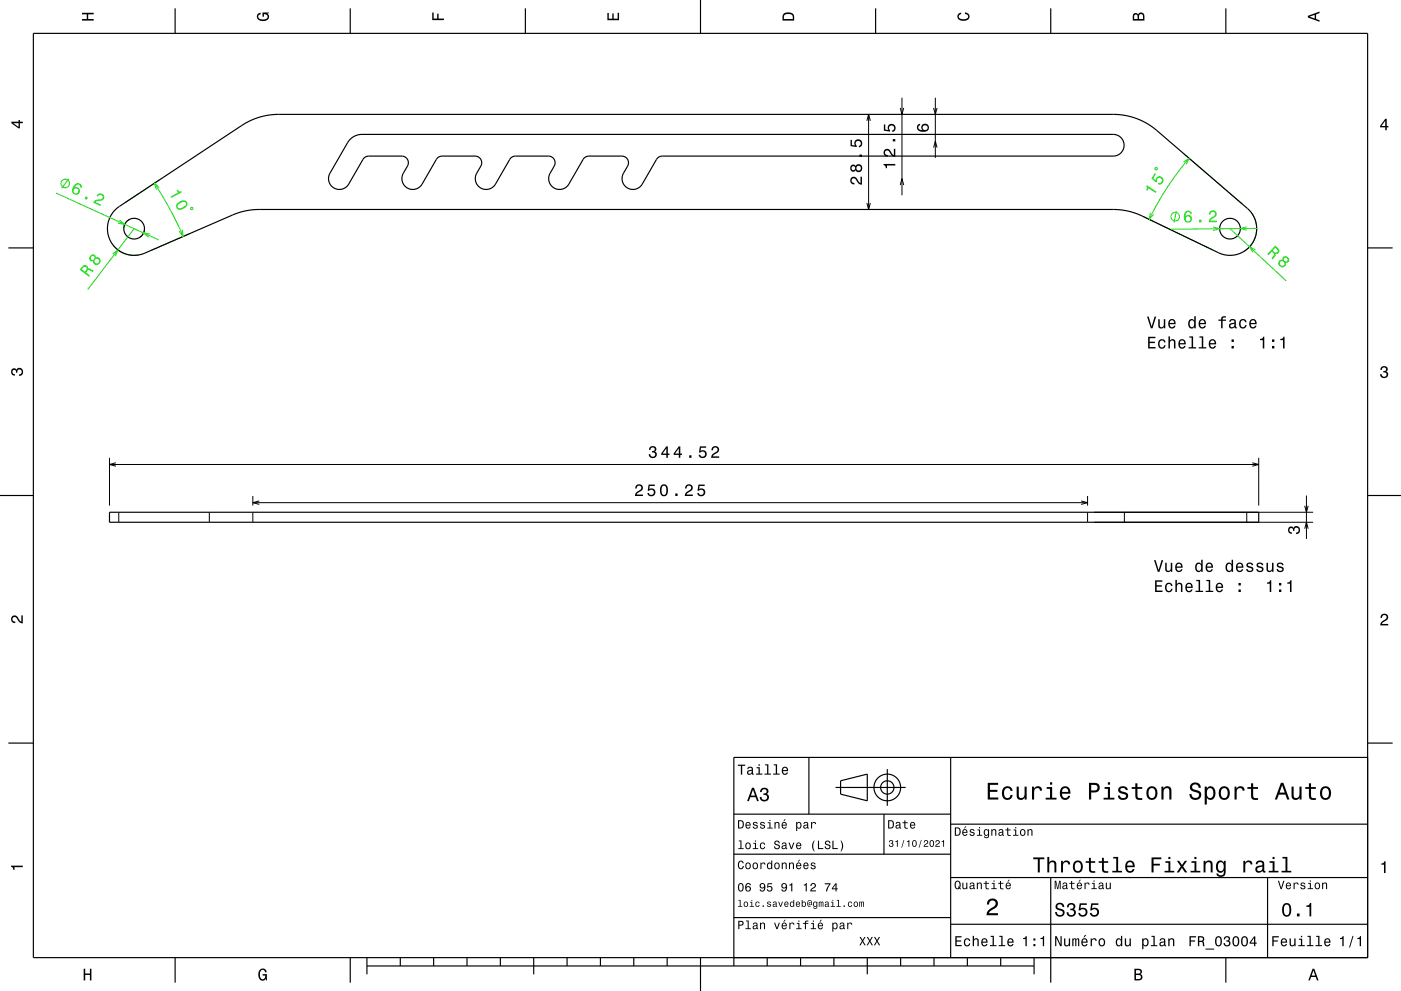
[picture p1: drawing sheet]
<svg xmlns="http://www.w3.org/2000/svg" width="420mm" height="297mm" viewBox="0 0 420 297" stroke-linecap="round" stroke-linejoin="round" font-family="sans-serif">
<path d="M47.9 53.8l-10.4 7M355 46.1l17.4 15.1M33.9 73.5a8 8 0 0 0 7.6 2.9M38.7 65.8l-1.1 1-.5 1.5M43.3 68.8l-.5 1.5-1.1 1M56.8 70.1l-11.6 5M342.7 64.9l20.8 10M366.3 70.4h.1M371.2 66.6v.1M375.3 63.9a8 8 0 0 1-2.2 11.4" fill="none" stroke="#16de12" stroke-width=".3"/>
<g fill="none" stroke="#000" stroke-width=".3">
<path d="M259.9 36.2l.5-1.9 .5 1.9M260.4 34.3v28.5M269.9 32.3l.5 2 .5-2M270.4 29.3v29.2M279.9 32.3l.5 2 .5-2M280.4 29.3v18M269.9 55.5l.5-2 .5 2M279.9 44.2l.5-1.9 .5 1.9M259.9 60.8l.5 2 .5-2M32.8 137.2v14.3M377.3 137.2v14.3M35.6 153.5v3"/>
<path d="M62.8 153.5v3M75.8 148.6v2.9M75.8 153.5v3M326 148.6v2.9M326 153.5v3M328 156.5h65.7M328 153.5h65.7M337.1 153.5v3M373.8 153.5v3"/>
</g>
<g fill="none" stroke="#000" stroke-width=".35">
<path d="M10 10h400v277h-400zM52.5 2.5v7.5M105 2.5v7.5M157.5 2.5v7.5M210 0v10M262.5 2.5v7.5M315 2.5v7.5M367.5 2.5v7.5M104.9 41.8a5 5 0 0 1 3.6-1.5h225.3a3.2 3.2 0 0 1 3.2 3.2 3.2 3.2 0 0 1-3.3 3.3h-135.2a2.02 2.02 0 0 0-1.7 1l-4.3 7.4a3.2 3.2 0 0 1-4.4 1.1 3.2 3.2 0 0 1-1.2-4.4l1.3-2.1a2 2 0 0 0-1.8-3h-9.9a2.02 2.02 0 0 0-1.7 1l-4.2 7.4a3.2 3.2 0 0 1-4.5 1.1 3.2 3.2 0 0 1-1.2-4.4l1.2-2.1a2 2 0 0 0-1.7-3h-9.9a2.01 2.01 0 0 0-1.7 1l-4.2 7.4a3.3 3.3 0 0 1-4.5 1.1 3.3 3.3 0 0 1-1.2-4.4l1.2-2.1a2 2 0 0 0-1.7-3h-9.9a2.01 2.01 0 0 0-1.7 1l-4.2 7.4a3.3 3.3 0 0 1-4.5 1.1 3.3 3.3 0 0 1-1.2-4.4l1.3-2.1a2 2 0 0 0-1.6-3h-10.1a2.01 2.01 0 0 0-1.7 1l-4.2 7.4a3.3 3.3 0 0 1-4.5 1.1 3.3 3.3 0 0 1-1.2-4.4zM2.5 74.3h7.5M34.6 62.8l38.7-25.7 2.7-1.3 2.3-.8 2.7-.6 2.5-.1 252.2 .1 2.7 .4 2.4 .8 2.5 1.1 2.3 1.5 28.4 24.3a8 8 0 0 1 1.4 10.4 8 8 0 0 1-10.1 2.8l-23.8-11.4-3-1-3.5-.5h-257.6l-3.4 .3-3.4 1-27.2 11.8a8 8 0 0 1-9.8-2.9 8 8 0 0 1 1-10.2zM410 74.3h7.5"/>
<path d="M0 148.5h10M32.8 153.5h344.5v3h-344.5zM410 148.5h10M2.5 222.7h7.5M242.5 227v17M250.5 236h21M252 234l8-2v8l-8-2zM266 230.5v11M285 227v60M410 222.7h7.5M410 227h-190v62.5M220 244h65"/>
<path d="M220 256h65M265 244v12M285 247h125M220 275h65M285 277h125M285 263h125M315 263v31.5M380 263v24M52.5 287v7.5M105 287v7.5M110 289.5h200M110 287v5"/>
<path d="M120 287v2.5M130 287v2.5M140 287v2.5M150 287v2.5M160 287v5M170 287v2.5M180 287v2.5M190 287v2.5M200 287v2.5M210 287v10M230 287v2.5M240 287v2.5"/>
<path d="M250 287v2.5M260 287v5M270 287v2.5M280 287v2.5M290 287v2.5M300 287v2.5M310 287v5M367.5 287v7.5"/>
<circle cx="40.2" cy="68.5" r="3.1"/>
<circle cx="368.7" cy="68.5" r="3.1"/>
<circle cx="266" cy="236" r="4"/>
<circle cx="266" cy="236" r="2"/>
</g>
<g fill="#000">
<path d="M24.6 3.8h3.5v.5h-1.7v1.4h1.7v.5h-3.5v-.5h1.4v-1.4h-1.4z" fill-rule="evenodd"/>
<path d="M77.3 4.2l.8-.4v.5l-.3 .1a.68 .68 0 0 0-.4 .6 .68 .68 0 0 0 .4 .6 1.68 1.68 0 0 0 2.4-.6 .93 .93 0 0 0-1.1-.8v.8h-.4v-1.3h1.9v.3l-.5 .1 .4 .4a1.19 1.19 0 0 1-.9 1.7 1.9 1.9 0 0 1-2.6-1.3z" fill-rule="evenodd"/>
<path d="M129.6 3.8h.4v1.8h1.1v-1.5h.4v1.5h1.6v.4h-3.5z" fill-rule="evenodd"/>
<path d="M182.1 3.9h.4v1.7h1.1v-1.6h.4v1.6h1.2v-1.8h.4v2.3h-3.5z" fill-rule="evenodd"/>
<path d="M235 4a2.21 2.21 0 0 0-.4 2.2h3.5v-1.2a1.92 1.92 0 0 0-3.1-1zM235.3 4.4l.4-.2a1.45 1.45 0 0 1 2 .8v.7h-2.7l.1-1z" fill-rule="evenodd"/>
<path d="M287.3 4.2l.8-.4v.4l-.3 .1a.66 .66 0 0 0-.4 .6 .66 .66 0 0 0 .4 .6 1.69 1.69 0 0 0 2.5-.5 .9 .9 0 0 0-1-.8v-.5a1.24 1.24 0 0 1 1.4 1.1 1.24 1.24 0 0 1-1.1 1.4 1.93 1.93 0 0 1-2.6-1.2z" fill-rule="evenodd"/>
<path d="M339.8 4.2l-.2 2h3.5v-1.4a.98 .98 0 0 0-.7-1 .98 .98 0 0 0-1.2 .6 .84 .84 0 0 0-1.4-.2zM340.1 4.5l.4-.1 .4 .1 .1 1.2h-1zM341.6 4.4l.4-.2a.58 .58 0 0 1 .7 .7v.8h-1.2z" fill-rule="evenodd"/>
<path d="M392.1 4.7v.6l3.5 1.2v-.4l-1-.4v-1.4l1-.4v-.4zM392.6 5l1.5-.5v1z" fill-rule="evenodd"/>
<path d="M3.4 36.5v.4l2.1 1.6h.5v-1.6h.8v-.4h-.8v-.5h-.4v.5zM4 36.9h1.6v1.1z" fill-rule="evenodd"/>
<path d="M275.1 37.4a1.44 1.44 0 0 0 .1 1.7 1.44 1.44 0 0 0 1.6 .4 1.26 1.26 0 0 0 1.7-.9 1.26 1.26 0 0 0-1.2-1.5 1.11 1.11 0 0 0-1.1 .7 1.11 1.11 0 0 0 .4 1.2 1.02 1.02 0 0 1-1.3-.8l.1-.5 .4-.2v-.4zM276.6 38.3a.75 .75 0 0 1 1.5 0 .75 .75 0 0 1-1.5 0z" fill-rule="evenodd"/>
<path d="M415.3 35.6l-1.6 2.1v.5h1.6v.8h.4v-.8h.5v-.4h-.5v-2.2zM415.3 36.2v1.6h-1.1z" fill-rule="evenodd"/>
<path d="M255.2 53.3a1.2 1.2 0 0 0-.2 1.3 1.2 1.2 0 0 0 1.1 .7v-.5a.7 .7 0 0 1-.8-.5 .7 .7 0 0 1 .5-.8 .7 .7 0 0 1 .9 .5l.1 .3a1.63 1.63 0 0 0 1.6 1.1v-2.4h-.4v1.9l-.5-.3-.7-1.2a1.11 1.11 0 0 0-1.6-.1zM255.1 49.6a1 1 0 0 0-.1 1.5 1 1 0 0 0 1.5-.1 1.09 1.09 0 0 0 1.6 .2 1.09 1.09 0 0 0 0-1.6 1.09 1.09 0 0 0-1.6 .2l-.5-.5zM256.7 50.4a.71 .71 0 0 1 1.4 0 .71 .71 0 0 1-1.4 0zM255.3 50.4a.59 .59 0 0 1 1.1 0 .59 .59 0 0 1-1.1 0zM257.6 46.3v.7h.8v-.7zM255 41.9v1.9l1.8 .3v-.4a.8 .8 0 0 1-.2-1.3 .8 .8 0 0 1 1.3 .1 .8 .8 0 0 1-.4 1.2v.5a1.21 1.21 0 0 0 1-1.5 1.21 1.21 0 0 0-1.6-.8 1.21 1.21 0 0 0-.6 1.7l-.9-.1v-1.6z" fill-rule="evenodd"/>
<path d="M264.9 49.1v.4a.77 .77 0 0 1 .6 .9h.4v-.8h2.5v-.5zM265.2 44.9a1.2 1.2 0 0 0-.2 1.4 1.2 1.2 0 0 0 1.1 .6v-.4a.7 .7 0 0 1-.8-.6 .7 .7 0 0 1 .5-.8 .7 .7 0 0 1 .9 .5l.1 .3a1.63 1.63 0 0 0 1.6 1.1v-2.4h-.4v1.9l-.5-.3-.7-1.2a1.1 1.1 0 0 0-1.6-.1zM267.6 41.7v.7h.8v-.7zM265 37.3v1.9l1.8 .2v-.4a.8 .8 0 0 1-.2-1.2 .8 .8 0 0 1 1.3 .1 .8 .8 0 0 1-.4 1.2v.4a1.21 1.21 0 0 0 1-1.5 1.21 1.21 0 0 0-1.6-.8 1.21 1.21 0 0 0-.6 1.8l-.9-.2v-1.5z" fill-rule="evenodd"/>
<path d="M3.6 110.6a.86 .86 0 0 1 1.4 .2 1.12 1.12 0 0 1 1.5-.4 1.12 1.12 0 0 1 .3 1.6l-.5 .6-.6 .1v-.5a.72 .72 0 0 0 .9-.6 .72 .72 0 0 0-.8-.8 .72 .72 0 0 0-.6 .9h-.4a.62 .62 0 0 0-.4-.8 .62 .62 0 0 0-.8 .5 .62 .62 0 0 0 .5 .7h.4l-.1 .5a1.17 1.17 0 0 1-1-.7 1.17 1.17 0 0 1 .2-1.3z" fill-rule="evenodd"/>
<path d="M414.1 110a1.01 1.01 0 0 1 1.5-.2 1.01 1.01 0 0 1 0 1.6 1.12 1.12 0 0 1 .4 1.5 1.12 1.12 0 0 1-1.6 .3l-.6-.5-.1-.6h.5a.72 .72 0 0 0 .7 .9 .72 .72 0 0 0 .7-.8 .72 .72 0 0 0-.9-.6v-.4a.62 .62 0 0 0 .8-.4 .62 .62 0 0 0-.5-.8 .62 .62 0 0 0-.7 .5v.4h-.5z" fill-rule="evenodd"/>
<path d="M3.6 184.7a1.22 1.22 0 0 1 2 .8l.8 .8v-1.9h.4v2.4a2.76 2.76 0 0 1-2-1.8 .69 .69 0 0 0-1.1 .5 .69 .69 0 0 0 .9 .8v.4a1.19 1.19 0 0 1-1.2-.6 1.19 1.19 0 0 1 .2-1.4z" fill-rule="evenodd"/>
<path d="M414.2 184.2a1.18 1.18 0 0 1 1.9 .3 1.18 1.18 0 0 1-1 1.7l-.8 .8h1.9v.4h-2.4a2.76 2.76 0 0 1 1.8-2 .69 .69 0 0 0-.5-1.1 .69 .69 0 0 0-.8 .9h-.4z" fill-rule="evenodd"/>
<path d="M221.2 229.2v.3h.9v2.7h.4v-2.7h.9v-.3zM224.3 230l-.3 .5h.4a.47 .47 0 0 1 .5-.4 .47 .47 0 0 1 .4 .6l-.2 .1a.78 .78 0 0 0-1.1 .4 .78 .78 0 0 0 .6 1l.8-.3 .1 .2 .5 .1v-.3l-.3-.1v-1.3a.87 .87 0 0 0-.6-.7 .87 .87 0 0 0-.8 .2zM224.4 231.3l.9-.3v.4a.51 .51 0 0 1-.5 .5 .51 .51 0 0 1-.5-.5zM226.8 229.9v.3h.6v1.6h-.8v.4h2v-.4h-.8v-1.9zM227.4 229.1v.4h.4v-.4zM229.4 229.1v.3h.6v2.4h-.8v.4h1.9v-.4h-.8v-2.7zM232 229.1v.3h.6v2.4h-.8v.4h1.9v-.4h-.7v-2.7zM234.6 230.1a1.24 1.24 0 0 0-.2 1.4 1.24 1.24 0 0 0 1.2 .7l.6-.7h-.3l-.6 .4a.64 .64 0 0 1-.5-.8h1.5v-.2a.96 .96 0 0 0-.5-1 .96 .96 0 0 0-1.2 .2zM234.9 230.3l.7-.2 .3 .7h-1.1z" fill-rule="evenodd"/>
<path d="M296.1 234.6v5h3.2v-.6h-2.5v-1.7h2.2v-.6h-2.2v-1.5h2.4v-.6zM300.8 236.2a2.18 2.18 0 0 0 1.2 3.6 1.51 1.51 0 0 0 1.6-1.6h-.6a.95 .95 0 0 1-.9 1 .95 .95 0 0 1-1-.9 1.6 1.6 0 0 1 .9-2.1 .86 .86 0 0 1 .9 .8h.7a1.56 1.56 0 0 0-1.1-1.3 1.56 1.56 0 0 0-1.7 .5zM304.8 235.8v2.5a1.27 1.27 0 0 0 .9 1.4 1.27 1.27 0 0 0 1.5-.7v.6h.6v-3.8h-.6v2.2a.92 .92 0 0 1-.6 1.1 .92 .92 0 0 1-1.2-.4v-2.9zM309.4 235.8v3.8h.6v-2.2a.95 .95 0 0 1 .5-1.1 .95 .95 0 0 1 1.2 .3l.1 .4h.6a1.28 1.28 0 0 0-1-1.4 1.28 1.28 0 0 0-1.4 .8v-.6zM313.8 235.9v.5h1v2.7h-1.3v.5h3.2v-.5h-1.3v-3.2zM314.8 234.4v.8h.6v-.8zM318.1 236.2a2.2 2.2 0 0 0 1.2 3.6 1.51 1.51 0 0 0 1.5-1.3h-.6l-.3 .5-.5 .2a1.08 1.08 0 0 1-1-1.3h2.5a1.66 1.66 0 0 0-.7-2 1.66 1.66 0 0 0-2.1 .3zM318.6 236.5a.94 .94 0 0 1 1.2-.2 .94 .94 0 0 1 .5 1h-1.9zM326.5 234.6v5h.6v-2.1a1.92 1.92 0 0 0 2.6-1.4 1.33 1.33 0 0 0-1.5-1.5zM327.1 235.2a1.6 1.6 0 0 1 1.8 .5 .86 .86 0 0 1 0 .9 .86 .86 0 0 1-.9 .3h-.9zM331.1 235.9v.5h1v2.7h-1.3v.5h3.3v-.5h-1.3v-3.2zM332.1 234.4v.8h.7v-.8zM335.6 235.9a1.08 1.08 0 0 0-.3 1.2 1.08 1.08 0 0 0 1 .7l1.2 .5a.91 .91 0 0 1-.8 1 .91 .91 0 0 1-1-.9h-.6a1.52 1.52 0 0 0 1.7 1.3 1.52 1.52 0 0 0 1.3-1.7l-.5-.5-1.6-.4a.76 .76 0 0 1 .6-1 .76 .76 0 0 1 .9 .7h.6a1.47 1.47 0 0 0-1-1.2 1.47 1.47 0 0 0-1.5 .3zM340.4 234.7v1.2h-1.1v.5h1.1v2.6a1.49 1.49 0 0 0 2 .7v-.5a.97 .97 0 0 1-1.4-.5v-2.3h1.4v-.5h-1.4v-1.2zM344.1 236.2a2.18 2.18 0 0 0 1.2 3.6 2.12 2.12 0 0 0 1.7-2.1 2.12 2.12 0 0 0-1.7-2.1l-.7 .2zM344.6 236.6a.96 .96 0 0 1 1-.4 .96 .96 0 0 1 .7 .8 1.59 1.59 0 0 1-1 2.2 1.67 1.67 0 0 1-.7-2.6zM348.2 235.8v3.8h.6v-2.2a.91 .91 0 0 1 .6-1.1 .91 .91 0 0 1 1.1 .5v2.8h.7v-2.5a1.27 1.27 0 0 0-.9-1.4 1.27 1.27 0 0 0-1.5 .6v-.5zM357.1 234.9a1.37 1.37 0 0 0-.3 1.5 1.37 1.37 0 0 0 1.3 .9 1.1 1.1 0 0 1 1.3 1.3 1.19 1.19 0 0 1-1.3 .5 1.19 1.19 0 0 1-.9-1.1h-.7a1.73 1.73 0 0 0 2.2 1.8 1.73 1.73 0 0 0 1-2.6l-1.1-.4a1.02 1.02 0 0 1-1.2-.9 .99 .99 0 0 1 1.1-.8 .99 .99 0 0 1 .8 1h.7a1.66 1.66 0 0 0-1-1.6 1.66 1.66 0 0 0-1.9 .4zM361.2 235.8v5.3h.6v-2.1a1.32 1.32 0 0 0 1.4 .7 1.32 1.32 0 0 0 1.1-1.1 2.15 2.15 0 0 0-1.4-3l-.6 .2-.5 .5v-.5zM362.1 236.6a.9 .9 0 0 1 .9-.4 .9 .9 0 0 1 .7 .8 1.61 1.61 0 0 1-.9 2.2 1.69 1.69 0 0 1-.7-2.6zM365.8 236.2a2.18 2.18 0 0 0 1.2 3.6 2.16 2.16 0 0 0 1.8-1.8 2.16 2.16 0 0 0-1.1-2.2h-1.4zM366.3 236.6a.96 .96 0 0 1 1-.4 .96 .96 0 0 1 .7 .8 1.59 1.59 0 0 1-1 2.2 1.67 1.67 0 0 1-.7-2.6zM370.1 235.8v3.8h.6v-2.2a.95 .95 0 0 1 .5-1.1 .95 .95 0 0 1 1.2 .3l.1 .4h.6a1.28 1.28 0 0 0-1-1.4 1.28 1.28 0 0 0-1.4 .8v-.6zM375.1 234.7v1.2h-1.1v.5h1.1v2.6a1.49 1.49 0 0 0 2 .7v-.5a.98 .98 0 0 1-1.4-.5v-2.3h1.4v-.5h-1.4v-1.2zM384 234.6l-1.8 5h.6l.6-1.5h2l.5 1.5h.7l-1.9-5zM384.4 235.3l.7 2.2h-1.5zM387.2 235.8v2.5a1.27 1.27 0 0 0 .9 1.4 1.27 1.27 0 0 0 1.5-.7v.6h.6v-3.8h-.6v2.2a.92 .92 0 0 1-.6 1.1 .92 .92 0 0 1-1.1-.4l-.1-2.9zM392.4 234.7v1.2h-1.1v.5h1.1v2.6a1.49 1.49 0 0 0 2.1 .7v-.5a.97 .97 0 0 1-1.4-.5l-.1-2.3h1.5v-.5h-1.5v-1.2zM396.1 236.2a2.18 2.18 0 0 0 1.3 3.6 2.16 2.16 0 0 0 1.7-1.8 2.16 2.16 0 0 0-1-2.2h-1.4zM396.6 236.6a.96 .96 0 0 1 1-.4 .96 .96 0 0 1 .7 .8 1.59 1.59 0 0 1-.9 2.2 1.67 1.67 0 0 1-.8-2.6z" fill-rule="evenodd"/>
<path d="M3.3 259.4h3.5v.5h-2.5v.8h-.3a.77 .77 0 0 0-.7-.9z" fill-rule="evenodd"/>
<path d="M221.5 251.9v.2h.5v2.1h-.7v.3h1.6v-.3h-.6v-2.3zM223.6 252.7a.98 .98 0 0 0-.1 1.4 .98 .98 0 0 0 1.4 .2 .98 .98 0 0 0 .1-1.4 .98 .98 0 0 0-1.4-.2zM223.9 252.9l.1-.1a.71 .71 0 0 1 .8 .7 .71 .71 0 0 1-.8 .7l-.2-.4zM225.8 252.6v.3h.5v1.3h-.6v.3h1.6v-.3h-.7v-1.6zM226.3 251.9v.3h.4v-.3zM228 252.7a.98 .98 0 0 0-.2 1.4 .98 .98 0 0 0 1.4 .2l.2-.5h-.3l-.3 .4a.69 .69 0 0 1-.7-.7 .69 .69 0 0 1 .8-.6l.2 .3h.3a.78 .78 0 0 0-.6-.7 .78 .78 0 0 0-.8 .2zM232.3 252.1l-.1 .8 .9 .5a.46 .46 0 0 1 .3 .7 .46 .46 0 0 1-.7 .1l-.3-.6h-.4a.83 .83 0 0 0 1.1 1 .83 .83 0 0 0 .3-1.5l-.6-.1a.48 .48 0 0 1-.2-.7 .48 .48 0 0 1 .6-.2 .48 .48 0 0 1 .2 .6h.4a.85 .85 0 0 0-.6-.8 .85 .85 0 0 0-.9 .2zM234.6 252.6l-.2 .5h.3a.39 .39 0 0 1 .4-.4 .39 .39 0 0 1 .3 .6 .73 .73 0 0 0-.9 .2 .73 .73 0 0 0 .1 1l.9-.3 .1 .2 .4 .1-.2-1.4a.72 .72 0 0 0-.5-.6 .72 .72 0 0 0-.7 .1zM234.7 253.7l.8-.2v.3a.42 .42 0 0 1-.4 .5 .42 .42 0 0 1-.5-.5zM236.4 252.5l.7 2h.3l.7-2h-.3l-.5 1.6-.6-1.6zM238.9 252.7a.98 .98 0 0 0-.3 1.3 .98 .98 0 0 0 1.3 .4l.3-.5-.9 .3-.3-.6 1.2-.2a.8 .8 0 0 0-.4-.8 .8 .8 0 0 0-.9 .1zM239.1 252.9l.5-.1 .3 .5h-.9zM244 251.9a2.54 2.54 0 0 0 0 3.3h.3a3.1 3.1 0 0 1 0-3.3zM245.2 252v2.5h1.6v-.3h-1.3v-2.2zM247.5 252.1l-.2 .8 1 .5a.46 .46 0 0 1 .3 .7 .46 .46 0 0 1-.7 .1l-.4-.6h-.3a.83 .83 0 0 0 1.1 1 .83 .83 0 0 0 .3-1.5l-.7-.1a.48 .48 0 0 1-.2-.7 .48 .48 0 0 1 .7-.2 .48 .48 0 0 1 .2 .6h.3a.85 .85 0 0 0-.5-.8 .85 .85 0 0 0-.9 .2zM249.5 252v2.5h1.7v-.3h-1.3v-2.2zM252 251.9a3.1 3.1 0 0 1 0 3.3 2.03 2.03 0 0 0 0-3.3z" fill-rule="evenodd"/>
<path d="M221.2 245.8v2.5h.9a1.28 1.28 0 0 0 1-1.2 1.28 1.28 0 0 0-1-1.3zM221.6 246.1a.96 .96 0 0 1 1.1 1 .96 .96 0 0 1-1.1 .9zM223.7 246.6a.98 .98 0 0 0-.2 1.3 .98 .98 0 0 0 1.3 .3l.2-.4-.9 .3-.3-.7 1.3-.1a.8 .8 0 0 0-.5-.9 .8 .8 0 0 0-.9 .2zM223.9 246.7l.6-.1 .2 .6h-.9zM225.9 246.5l-.2 .4 .1 .3 1 .4a.43 .43 0 0 1-.4 .5 .43 .43 0 0 1-.4-.4h-.3a.7 .7 0 0 0 .9 .7 .7 .7 0 0 0 .3-1.1l-.8-.3a.38 .38 0 0 1 .3-.5 .38 .38 0 0 1 .4 .4h.3l-.4-.6zM228 246.5l-.1 .4 .1 .3 1 .4a.43 .43 0 0 1-.4 .5 .43 .43 0 0 1-.5-.4h-.3a.7 .7 0 0 0 1 .7 .7 .7 0 0 0 .2-1.1l-.7-.3a.38 .38 0 0 1 .3-.5 .38 .38 0 0 1 .4 .4h.3l-.4-.6zM230.2 246.4v.3h.5v1.3h-.7v.3h1.6v-.3h-.6v-1.6zM230.7 245.7v.4h.3v-.4zM232.2 246.4v1.9h.3v-1.1a.45 .45 0 0 1 .4-.6 .45 .45 0 0 1 .5 .5v1.2h.3v-1.3a.63 .63 0 0 0-.5-.7 .63 .63 0 0 0-.7 .4v-.3zM235.2 245.5l-.4 .6 .8-.6zM234.5 246.6a.98 .98 0 0 0-.2 1.3 .98 .98 0 0 0 1.3 .3l.3-.4-1 .3-.3-.7 1.3-.1a.8 .8 0 0 0-.4-.9 .8 .8 0 0 0-1 .2zM234.8 246.7l.5-.1 .3 .6h-1zM238.7 246.4v2.7h.3v-1.1l.1 .2a.67 .67 0 0 0 .7 .1 .67 .67 0 0 0 .4-.5 .91 .91 0 0 0 0-1.1 .91 .91 0 0 0-1-.3l-.2 .3v-.3zM239.1 246.8l.2-.2a.7 .7 0 0 1 .7 .7 .7 .7 0 0 1-.7 .7l-.3-.3zM241.1 246.5l-.2 .4h.3a.39 .39 0 0 1 .4-.3 .39 .39 0 0 1 .3 .5 .73 .73 0 0 0-.9 .3 .73 .73 0 0 0 .1 .9l.9-.2 .1 .2h.4l-.2-1.4a.73 .73 0 0 0-.5-.6 .73 .73 0 0 0-.7 .2zM241.2 247.6l.8-.3v.3a.42 .42 0 0 1-.4 .5 .42 .42 0 0 1-.5-.5zM243.1 246.4v1.9h.4l.1-1.6 .5-.1 .2 .4h.4a.64 .64 0 0 0-.5-.7 .64 .64 0 0 0-.8 .4v-.3z" fill-rule="evenodd"/>
<path d="M221.4 258.2a1.33 1.33 0 0 0-.2 1.5 1.33 1.33 0 0 0 1.3 .8l.5-1h-.3l-.4 .7a1.04 1.04 0 0 1-.8-.9 1.04 1.04 0 0 1 .6-1.1l.5 .5h.4a.85 .85 0 0 0-.6-.8 .85 .85 0 0 0-1 .3zM223.6 258.7a.98 .98 0 0 0-.1 1.4 .98 .98 0 0 0 1.4 .2 .98 .98 0 0 0 .1-1.4 .98 .98 0 0 0-1.4-.2zM223.9 258.9l.1-.1a.71 .71 0 0 1 .8 .7 .71 .71 0 0 1-.8 .7l-.2-.4zM225.8 258.7a.98 .98 0 0 0-.1 1.4 .98 .98 0 0 0 1.3 .2 .98 .98 0 0 0 .2-1.4 .98 .98 0 0 0-1.4-.2zM226 258.9l.2-.1a.71 .71 0 0 1 .7 .7 .71 .71 0 0 1-.7 .7l-.3-.4zM228 258.5v2h.3l.1-1.6 .5-.1 .3 .3h.3a.64 .64 0 0 0-.5-.6 .64 .64 0 0 0-.7 .4v-.4zM230.1 258.7l-.2 .4a.91 .91 0 0 0 .1 1 .91 .91 0 0 0 1 .3l.2-.2v.3h.3v-2.6h-.3v.9l-.6-.3zM230.4 258.9l.1-.1a.7 .7 0 0 1 .7 .7 .7 .7 0 0 1-.7 .7l-.2-.4zM232.3 258.7a.98 .98 0 0 0-.1 1.4 .98 .98 0 0 0 1.3 .2 .98 .98 0 0 0 .2-1.4 .98 .98 0 0 0-1.4-.2zM232.5 258.9l.2-.1a.71 .71 0 0 1 .7 .7 .71 .71 0 0 1-.7 .7l-.3-.4zM234.4 258.5v2h.3v-1.1a.45 .45 0 0 1 .3-.7 .45 .45 0 0 1 .5 .6v1.2h.4v-1.3a.63 .63 0 0 0-.5-.7 .63 .63 0 0 0-.7 .3v-.3zM236.5 258.5v2h.3v-1.1a.45 .45 0 0 1 .4-.7 .45 .45 0 0 1 .5 .6v1.2h.3v-1.3a.64 .64 0 0 0-.4-.7 .64 .64 0 0 0-.8 .3v-.3zM239.5 257.7l-.3 .6 .7-.6zM238.9 258.7a.98 .98 0 0 0-.3 1.4 .98 .98 0 0 0 1.3 .3l.3-.5-.9 .3-.3-.6 1.2-.2a.8 .8 0 0 0-.4-.8 .8 .8 0 0 0-.9 .1zM239.1 258.9l.5-.1 .3 .5h-.9zM241 258.7a.98 .98 0 0 0-.2 1.3 .98 .98 0 0 0 1.3 .4l.3-.5-1 .3-.3-.6 1.3-.2a.8 .8 0 0 0-.4-.8 .8 .8 0 0 0-1 .1zM241.3 258.9l.5-.1 .3 .5h-1zM243.2 258.6l-.2 .4 .2 .4 1 .4a.43 .43 0 0 1-.4 .5 .43 .43 0 0 1-.5-.4h-.3a.7 .7 0 0 0 1 .7 .7 .7 0 0 0 .2-1.2l-.8-.2a.38 .38 0 0 1 .3-.5 .38 .38 0 0 1 .5 .3h.3l-.4-.5z" fill-rule="evenodd"/>
<path d="M225.4 236.1l-1.4 4h.5l.4-1.2h1.6l.5 1.2h.5l-1.5-4zM225.7 236.7l.7 1.7h-1.3zM228.2 236.4l-.4 1h.6a.71 .71 0 0 1 .3-.9 .71 .71 0 0 1 .9 .3 .71 .71 0 0 1-.2 1h-.5v.4a.82 .82 0 0 1 1 .5 .82 .82 0 0 1-.5 1.1 .82 .82 0 0 1-1.1-.6v-.4h-.5a1.34 1.34 0 0 0 1.7 1.4 1.34 1.34 0 0 0 .7-2.1l-.3-.1a1.11 1.11 0 0 0 .3-1.6 1.11 1.11 0 0 0-1.6-.2z" fill-rule="evenodd"/>
<path d="M266.7 251.9l-.2 .5h.3a.35 .35 0 0 1 .2-.4 .35 .35 0 0 1 .4 .1 .35 .35 0 0 1-.1 .5h-.3v.2a.42 .42 0 0 1 .6 .4 .42 .42 0 0 1-.5 .5 .42 .42 0 0 1-.4-.6h-.2a.66 .66 0 0 0 .9 .7 .66 .66 0 0 0 .1-1.1 .58 .58 0 0 0 .1-.9 .58 .58 0 0 0-.9 .1zM268.4 252.1v.3h.5v1.4h.2v-2zM270.9 251.7l-.7 2.3h.2l.7-2.3zM271.9 252.1v.3h.4v1.4h.3v-2zM273.6 252l-.1 .3a.91 .91 0 0 0 0 1.1 .91 .91 0 0 0 .9 .4 1.05 1.05 0 0 0 .5-1.2 1.05 1.05 0 0 0-1.1-.8zM273.9 252.1a.81 .81 0 0 1 .7 .7 .81 .81 0 0 1-.5 .8l-.4-.5zM276.1 251.7l-.7 2.3h.2l.7-2.3zM277.1 251.9l-.2 .6h.3a.43 .43 0 0 1 .4-.5 .43 .43 0 0 1 .5 .5 .43 .43 0 0 1-.6 .4l-.4 .3-.2 .6h1.4v-.3l-1.1-.1a1.07 1.07 0 0 0 .9-1.5l-.5-.1zM278.8 252l-.2 .8a.81 .81 0 0 0 .7 1 1.02 1.02 0 0 0 .8-1.1 1.02 1.02 0 0 0-1.1-.9zM279.1 252.1a.81 .81 0 0 1 .7 .7 .81 .81 0 0 1-.5 .8l-.4-.5zM280.6 251.9l-.2 .6h.3a.43 .43 0 0 1 .4-.5 .43 .43 0 0 1 .4 .5 .43 .43 0 0 1-.5 .4l-.5 .3-.1 .6h1.3v-.3l-1-.1a1.06 1.06 0 0 0 .9-1.5l-.5-.1zM282.3 252.1v.3h.5v1.4h.2v-2z" fill-rule="evenodd"/>
<path d="M266.2 245.8v2.5h.9a1.28 1.28 0 0 0 1-1.2 1.28 1.28 0 0 0-1-1.3zM266.6 246.1a.96 .96 0 0 1 1.1 1 .96 .96 0 0 1-1.1 .9zM268.7 246.5l-.2 .4h.3a.39 .39 0 0 1 .5-.3 .39 .39 0 0 1 .3 .5 .73 .73 0 0 0-1 .3 .73 .73 0 0 0 .2 .9l.9-.2v.2h.4l-.2-1.4a.73 .73 0 0 0-.4-.6 .73 .73 0 0 0-.8 .2zM268.8 247.6l.8-.3v.3a.42 .42 0 0 1-.4 .5 .42 .42 0 0 1-.4-.5zM271.1 245.9v.5h-.5v.3h.5v1.3a.74 .74 0 0 0 1 .4v-.3l-.6-.1-.1-.4v-.9h.7v-.3h-.7v-.5zM273 246.6a.98 .98 0 0 0-.2 1.3 .98 .98 0 0 0 1.3 .3l.3-.4-1 .3-.3-.7 1.3-.1a.8 .8 0 0 0-.4-.9 .8 .8 0 0 0-1 .2zM273.3 246.7l.5-.1 .3 .6h-1z" fill-rule="evenodd"/>
<path d="M286.2 248v2.5h.9a1.28 1.28 0 0 0 1-1.3 1.28 1.28 0 0 0-1-1.2zM286.6 248.3a.96 .96 0 0 1 1.1 .9 .96 .96 0 0 1-1.1 1zM289.4 247.7l-.4 .6 .7-.6zM288.7 248.7a.98 .98 0 0 0-.2 1.3 .98 .98 0 0 0 1.3 .4l.2-.5-.9 .3-.3-.6 1.3-.2a.8 .8 0 0 0-.5-.8 .8 .8 0 0 0-.9 .1zM288.9 248.9l.6-.1 .2 .5h-.9zM290.9 248.6l-.2 .4 .1 .4 1 .4a.43 .43 0 0 1-.4 .5 .43 .43 0 0 1-.4-.4h-.3a.7 .7 0 0 0 .9 .7 .7 .7 0 0 0 .3-1.2l-.8-.2a.38 .38 0 0 1 .3-.5 .38 .38 0 0 1 .4 .4l.3-.1-.4-.5zM293 248.6v.3h.5v1.3h-.7v.3h1.7v-.3h-.7v-1.6zM293.5 247.9v.3h.3v-.3zM295.1 248.7l-.2 .4a.91 .91 0 0 0 .1 1 .91 .91 0 0 0 1 .3l.2-.2a.52 .52 0 0 1-.2 .7 .52 .52 0 0 1-.7-.3h-.3a.78 .78 0 0 0 .9 .6 .78 .78 0 0 0 .6-.8v-1.9h-.3v.3l-.6-.3zM295.4 248.9l.1-.1a.7 .7 0 0 1 .7 .7 .7 .7 0 0 1-.7 .7l-.2-.4zM297.2 248.5v2h.3v-1.4l.5-.3 .3 .2 .1 1.5h.3v-1.3a.63 .63 0 0 0-.5-.7 .63 .63 0 0 0-.7 .3v-.3zM299.6 248.6l-.2 .5h.3a.39 .39 0 0 1 .4-.4 .39 .39 0 0 1 .3 .6 .73 .73 0 0 0-.9 .2 .73 .73 0 0 0 .1 1l.9-.3 .1 .2 .4 .1-.2-1.4a.73 .73 0 0 0-1.2-.5zM299.7 249.7l.8-.2v.3a.42 .42 0 0 1-.4 .5 .42 .42 0 0 1-.5-.5zM301.9 248v.6h-.5v.3h.5l.1 1.3a.75 .75 0 0 0 1 .3v-.3l-.7-.1v-.3v-.9h.7v-.3h-.7v-.6zM303.8 248.6v.3h.5v1.3h-.6v.3h1.6v-.3h-.6v-1.6zM304.3 247.9v.3h.4v-.3zM306 248.7a.98 .98 0 0 0-.2 1.4 .98 .98 0 0 0 1.4 .2 .98 .98 0 0 0 .2-1.4 .98 .98 0 0 0-1.4-.2zM306.2 248.9l.2-.1a.71 .71 0 0 1 .7 .7 .71 .71 0 0 1-.7 .7l-.3-.4zM308 248.5v2h.3l.1-1.4 .5-.3 .3 .2v1.5h.3v-1.3a.63 .63 0 0 0-.4-.7 .63 .63 0 0 0-.8 .3v-.3z" fill-rule="evenodd"/>
<path d="M221.4 265l-.1 .4a1.36 1.36 0 0 0 .8 1.8 1.4 1.4 0 0 0 .8-1.3 1.4 1.4 0 0 0-.8-1.3zM221.8 265l.3-.1a1.22 1.22 0 0 1 0 2l-.5-.5v-.9zM223.8 264.8a1.72 1.72 0 0 0 .1 2.3 .83 .83 0 0 0 1.1-.2 .83 .83 0 0 0-.1-1.1 .83 .83 0 0 0-1.2 0 .74 .74 0 0 1 .6-.9l.5 .4h.3a.8 .8 0 0 0-.5-.6 .8 .8 0 0 0-.8 .1zM223.7 266.4a.55 .55 0 0 1 1.1 0 .55 .55 0 0 1-1.1 0zM227.9 264.9a.82 .82 0 0 0 0 1.2 .82 .82 0 0 0 1.2-.1 .73 .73 0 0 1-.6 .9l-.4-.4h-.4a.94 .94 0 0 0 1.3 .6 .94 .94 0 0 0 .5-1.3 .93 .93 0 0 0-.4-1 .93 .93 0 0 0-1.2 .1zM228.1 265.5a.53 .53 0 0 1 1 0 .53 .53 0 0 1-1 0zM230.1 264.7l-.2 1.3h.3a.57 .57 0 0 1 .9-.1 .57 .57 0 0 1 0 .9 .57 .57 0 0 1-.9-.3h-.3a.86 .86 0 0 0 1 .7 .86 .86 0 0 0 .6-1.1 .86 .86 0 0 0-1.2-.4l.1-.7h1.1v-.3zM234.4 264.9a.82 .82 0 0 0 0 1.2 .82 .82 0 0 0 1.2-.1 .73 .73 0 0 1-.6 .9l-.4-.4h-.4a.94 .94 0 0 0 1.3 .6 .94 .94 0 0 0 .5-1.3 .93 .93 0 0 0-.4-1 .93 .93 0 0 0-1.2 .1zM234.6 265.5a.53 .53 0 0 1 1 0 .53 .53 0 0 1-1 0zM236.6 265.1v.3h.6v1.8h.3v-2.6zM241 265.1v.3h.5v1.8h.4v-2.6zM243.2 264.9l-.3 .6h.4a.5 .5 0 0 1 .3-.6 .5 .5 0 0 1 .7 .4 .5 .5 0 0 1-.4 .6l-.8 .6-.2 .7h1.7v-.4h-1.3l.6-.5a.83 .83 0 0 0 .6-1.2 .83 .83 0 0 0-1.3-.2zM247.3 264.7v.3h1.3l-.9 1.6-.1 .6h.4l1-2.5zM250.5 264.7l-1.1 1.5v.3h1.1v.7h.3v-.7h.4v-.3h-.4v-1.5zM250.5 265.1v1.1h-.8z" fill-rule="evenodd"/>
<path d="M221.3 276v2.5h.4v-1.1a.8 .8 0 0 0 1.2-.4 .8 .8 0 0 0-.7-1zM221.7 276.3h.4a.43 .43 0 0 1 .5 .4 .43 .43 0 0 1-.5 .4h-.4zM223.6 275.9v.3h.5v2h-.6v.3h1.6v-.3h-.6v-2.3zM225.9 276.6l-.2 .5h.3a.39 .39 0 0 1 .5-.4 .39 .39 0 0 1 .2 .6 .73 .73 0 0 0-.9 .2 .73 .73 0 0 0 .1 1l.9-.3 .1 .2 .4 .1-.2-1.4a.73 .73 0 0 0-1.2-.5zM226 277.7l.8-.2v.3a.42 .42 0 0 1-.4 .5 .42 .42 0 0 1-.5-.5zM227.8 276.5v2h.4v-1.4l.5-.3 .3 .2v1.5h.3v-1.3a.63 .63 0 0 0-.4-.7 .63 .63 0 0 0-.8 .3v-.3zM232 276.5l.8 2h.3l.7-2h-.3l-.6 1.6-.5-1.6zM235.2 275.7l-.4 .6 .8-.6zM234.5 276.7a.98 .98 0 0 0-.2 1.3 .98 .98 0 0 0 1.3 .4l.3-.5-1 .3-.3-.6 1.3-.2a.8 .8 0 0 0-.4-.8 .8 .8 0 0 0-1 .1zM234.8 276.9l.5-.1 .3 .5h-1zM236.6 276.5v2h.4l.1-1.6 .5-.1 .2 .3h.3a.64 .64 0 0 0-.4-.6 .64 .64 0 0 0-.8 .4v-.4zM238.8 276.6v.3h.5v1.3h-.6v.3h1.6v-.3h-.6v-1.6zM239.3 275.9v.3h.4v-.3zM240.7 276.6v.3h.6v1.6h.3v-1.6h.7v-.3h-.7v-.3l.7-.1v-.3h-.6l-.4 .3v.4zM243.2 276.6v.3h.5v1.3h-.7v.3h1.6v-.3h-.6v-1.6zM243.7 275.9v.3h.3v-.3zM246.1 275.7l-.4 .6 .7-.6zM245.4 276.7a.98 .98 0 0 0-.2 1.3 .98 .98 0 0 0 1.2 .4l.3-.5-.9 .3-.3-.6 1.2-.2a.8 .8 0 0 0-.4-.8 .8 .8 0 0 0-.9 .1zM245.6 276.9l.5-.1 .3 .5h-.9zM249.5 276.5v2.7h.3v-1l.1 .1a.67 .67 0 0 0 .7 .2 .67 .67 0 0 0 .5-.6 .91 .91 0 0 0 0-1 .91 .91 0 0 0-1-.3l-.3 .2v-.3zM250 276.9l.1-.1a.7 .7 0 0 1 .7 .7 .7 .7 0 0 1-.7 .7l-.2-.4zM251.9 276.6l-.2 .5h.3a.39 .39 0 0 1 .5-.4 .39 .39 0 0 1 .3 .6 .73 .73 0 0 0-1 .2 .73 .73 0 0 0 .2 1l.8-.3 .1 .2 .4 .1-.2-1.4a.73 .73 0 0 0-1.2-.5zM252 277.7l.8-.2v.3a.42 .42 0 0 1-.4 .5 .42 .42 0 0 1-.4-.5zM254 276.5v2h.3l.1-1.6 .6-.1 .2 .3h.3a.64 .64 0 0 0-.5-.6 .64 .64 0 0 0-.7 .4v-.4z" fill-rule="evenodd"/>
<path d="M221.4 269.7v.2h.4v1.7h-.5v.2h1.2v-.2h-.5v-1.9zM223.1 270.4a.76 .76 0 0 0 0 1.2 .76 .76 0 0 0 1.1-.2l.1-.4a.68 .68 0 0 0-.4-.7 .68 .68 0 0 0-.8 .1zM223.3 270.6a.5 .5 0 0 1 .7 .4 .5 .5 0 0 1-.7 .5zM224.9 270.3v.2h.4v1.1h-.6v.2h1.3v-.2h-.5v-1.3zM225.3 269.7v.3h.2v-.3zM226.6 270.4a.76 .76 0 0 0-.1 1.1 .76 .76 0 0 0 1.2 0v-.3h-.2l-.2 .3a.53 .53 0 0 1-.6-.5 .53 .53 0 0 1 .7-.5l.3 .2-.4-.5zM228.6 271.3v.5h.4v-.5zM230.1 270.3l-.1 .1a.8 .8 0 0 0 .9 .9 .36 .36 0 0 1-.3 .3 .36 .36 0 0 1-.4-.3h-.3a.57 .57 0 0 0 .8 .6 .57 .57 0 0 0 .2-1l-.6-.2a.31 .31 0 0 1 .2-.3 .31 .31 0 0 1 .4 .2h.2l-.3-.4zM231.8 270.3l-.1 .4h.2a.32 .32 0 0 1 .4-.3 .32 .32 0 0 1 .2 .4 .58 .58 0 0 0-.7 .2 .58 .58 0 0 0 .1 .8l.7-.2 .4 .2v-.2l-.3-1.3zM231.9 271.3a.35 .35 0 0 1 .7 0 .35 .35 0 0 1-.7 0zM233.3 270.2l.6 1.6h.2l.6-1.6h-.3l-.4 1.3-.4-1.3zM235.3 270.4a.76 .76 0 0 0-.1 1.1 .76 .76 0 0 0 1.1 0l.1-.2-.8 .3-.2-.5 1-.1a.64 .64 0 0 0-.3-.8 .64 .64 0 0 0-.8 .2zM235.5 270.5l.4-.1 .2 .5h-.7zM237 270.4a.78 .78 0 0 0-.2 1 .78 .78 0 0 0 .8 .4l.2-.3v.3h.3v-2.1h-.3v.8l-.4-.3zM237.2 270.6l.1-.2a.56 .56 0 0 1 .5 .6 .56 .56 0 0 1-.5 .6l-.2-.3zM238.8 270.4a.76 .76 0 0 0-.2 1.1 .76 .76 0 0 0 1.2 0v-.2l-.7 .3-.3-.5 1.1-.1a.64 .64 0 0 0-.4-.8 .64 .64 0 0 0-.7 .2zM239 270.5l.4-.1 .2 .5h-.8zM240.3 269.7v2.1h.3v-.3a.53 .53 0 0 0 .6 .3 .53 .53 0 0 0 .4-.5v-.6a.53 .53 0 0 0-.4-.5 .53 .53 0 0 0-.6 .3v-.8zM240.7 270.6l.1-.2a.56 .56 0 0 1 .6 .6 .56 .56 0 0 1-.6 .6l-.2-.3zM242.3 269.9a1.29 1.29 0 0 0 .4 1.9l.3-.2a.49 .49 0 0 1-.7-.4l-.1-.4a.67 .67 0 0 1 .5-.9l.5 .4a.6 .6 0 0 0-.7 .3 .6 .6 0 0 0 .1 .7l.6-.2 .3 .2v-.2a1.03 1.03 0 0 0-.9-1.4zM242.7 270.7l.5-.2-.1 .5-.4 .1zM243.9 270.4a.78 .78 0 0 0-.2 1 .78 .78 0 0 0 .9 .4l.2-.3a.42 .42 0 0 1-.2 .6 .42 .42 0 0 1-.6-.2h-.2a.63 .63 0 0 0 .7 .5 .63 .63 0 0 0 .5-.7v-1.5h-.2v.3l-.5-.3zM244.1 270.6l.1-.2a.56 .56 0 0 1 .6 .6 .56 .56 0 0 1-.6 .6l-.2-.3zM245.5 270.2v1.6h.2v-1.2l.2-.2 .1 1.4h.3v-1.2l.2-.2 .1 1.4h.3l-.1-1.5-.2-.1-.4 .2-.2-.2-.3 .2zM247.5 270.3l-.2 .4h.2a.32 .32 0 0 1 .4-.3 .32 .32 0 0 1 .2 .4 .58 .58 0 0 0-.7 .2 .58 .58 0 0 0 .1 .8l.7-.2 .4 .2v-.2l-.3-1.3zM247.5 271.3a.35 .35 0 0 1 .7 0 .35 .35 0 0 1-.7 0zM249.2 270.3v.2h.4v1.1h-.6v.2h1.3v-.2h-.5v-1.3zM249.5 269.7v.3h.3v-.3zM250.9 269.7v.2h.4v1.7h-.6v.2h1.3v-.2h-.5v-1.9zM252.9 271.3v.5h.4v-.5zM254.4 270.4a.76 .76 0 0 0-.1 1.1 .76 .76 0 0 0 1.1 0l.1-.3h-.3l-.1 .3a.53 .53 0 0 1-.7-.5 .53 .53 0 0 1 .7-.5l.4 .2-.4-.5zM256.1 270.4a.76 .76 0 0 0-.1 1.2 .76 .76 0 0 0 1.2-.2v-.4a.68 .68 0 0 0-.3-.7 .68 .68 0 0 0-.8 .1zM256.3 270.6a.5 .5 0 0 1 .7 .4 .5 .5 0 0 1-.7 .5zM257.6 270.2v1.6h.2v-1.2l.2-.2 .2 1.4h.2v-1.2l.2-.2 .2 1.4h.2l-.1-1.6-.5 .2-.3-.2-.3 .2z" fill-rule="evenodd"/>
<path d="M286.4 264.2a1.34 1.34 0 0 0-.2 1.5 1.34 1.34 0 0 0 1.2 .8l.2-.2 .3 .3 .2-.2-.3-.3a1.26 1.26 0 0 0 .2-1.4 1.26 1.26 0 0 0-1.3-.7zM286.8 264.3l.3-.1a1.21 1.21 0 0 1 .5 1.6l-.3-.2-.2 .2 .3 .3-.1 .1a1.09 1.09 0 0 1-.9-.8 1.09 1.09 0 0 1 .4-1.1zM288.5 264.5v1.3a.63 .63 0 0 0 .4 .7 .63 .63 0 0 0 .8-.3v.3h.3v-2h-.3l-.1 1.4-.4 .3-.4-.2v-1.5zM290.9 264.6l-.2 .5h.3a.39 .39 0 0 1 .5-.4 .39 .39 0 0 1 .2 .6 .73 .73 0 0 0-.9 .2 .73 .73 0 0 0 .1 1l.9-.3 .1 .2 .4 .1-.2-1.5a.73 .73 0 0 0-1.2-.4zM291 265.7l.8-.2v.3a.42 .42 0 0 1-.4 .5 .42 .42 0 0 1-.5-.5zM292.8 264.5v2h.4v-1.1a.45 .45 0 0 1 .3-.7 .45 .45 0 0 1 .5 .6v1.2h.3v-1.3a.63 .63 0 0 0-.4-.7 .63 .63 0 0 0-.8 .3v-.3zM295.4 264v.6h-.5v.3h.5l.1 1.3a.75 .75 0 0 0 1 .3v-.3l-.7-.1v-.3v-.9h.7v-.3h-.7v-.6zM297.3 264.6v.3h.5v1.3h-.6v.3h1.6v-.3h-.6v-1.6zM297.8 263.9v.3h.4v-.3zM299.8 264v.6h-.6v.3h.6v1.3a.75 .75 0 0 0 1 .3v-.3l-.6-.1-.1-.3v-.9h.7v-.3h-.7v-.6zM302.4 263.7l-.4 .6 .7-.6zM301.7 264.7a.98 .98 0 0 0-.2 1.3 .98 .98 0 0 0 1.3 .4l.2-.5-.9 .3-.3-.6 1.3-.2a.8 .8 0 0 0-.4-.8 .8 .8 0 0 0-1 .1zM301.9 264.9l.6-.1 .2 .5h-.9z" fill-rule="evenodd"/>
<path d="M296.3 269.7a1.68 1.68 0 0 1 2.8 .4 1.68 1.68 0 0 1-1.4 2.4l-.8 .6-.4 .6h2.7v.6h-3.5a2.58 2.58 0 0 1 2.1-2.5 1.02 1.02 0 0 0 .7-1.2 1.02 1.02 0 0 0-1.2-.8 1.02 1.02 0 0 0-.8 1.3h-.6z" fill-rule="evenodd"/>
<path d="M309.7 257v.5h1.4v4h.6v-4h1.4v-.5zM314 256.8v4.7h.6v-2a.81 .81 0 0 1 .5-1 .81 .81 0 0 1 1 .4v2.6h.6v-2.3a1.13 1.13 0 0 0-.8-1.3 1.13 1.13 0 0 0-1.3 .6v-1.7zM318.1 258v3.5h.6v-2a.85 .85 0 0 1 .4-1 .85 .85 0 0 1 1.1 .3v.3h.6a1.15 1.15 0 0 0-.9-1.2 1.15 1.15 0 0 0-1.3 .7v-.6zM322 258.4a1.96 1.96 0 0 0 1.1 3.2 1.91 1.91 0 0 0 1.5-1.9 1.91 1.91 0 0 0-1.5-1.8zM322.4 258.7a.86 .86 0 0 1 1-.3 .86 .86 0 0 1 .6 .7 1.43 1.43 0 0 1-.9 2 1.51 1.51 0 0 1-.7-2.4zM326.5 257.1v1h-1v.5h1v2.3a1.35 1.35 0 0 0 1.8 .7v-.5a.88 .88 0 0 1-1.3-.5v-2h1.3v-.5h-1.3v-1zM330.4 257.1v1h-1v.5h1v2.3a1.34 1.34 0 0 0 1.8 .7v-.5a.87 .87 0 0 1-1.3-.5v-2h1.3v-.5h-1.3v-1zM333.7 256.8v.5h.9v3.7h-1.1v.5h2.9v-.5h-1.2v-4.2zM337.7 258.4a1.98 1.98 0 0 0 1 3.2 1.36 1.36 0 0 0 1.4-1.1h-.5l-.3 .4-.5 .2a.97 .97 0 0 1-.9-1.2h2.3a1.5 1.5 0 0 0-.6-1.8 1.5 1.5 0 0 0-1.9 .3zM338.1 258.6a.85 .85 0 0 1 1.1-.1 .85 .85 0 0 1 .4 .9h-1.7zM345.2 257v4.5h.6v-2.1h1.9v-.5h-1.9v-1.4h2.3v-.5zM349.4 258.1v.5h.9v2.4h-1.2v.5h2.9v-.5h-1.1v-2.9zM350.3 256.8v.7h.6v-.7zM352.8 258l1.2 1.7-1.2 1.8h.6l.9-1.4 .9 1.4h.7l-1.2-1.8 1.2-1.7h-.7l-.9 1.3-.8-1.3zM357.2 258.1v.5h.9v2.4h-1.2v.5h2.9v-.5h-1.1v-2.9zM358.1 256.8v.7h.6v-.7zM360.8 258v3.5h.6v-2a.82 .82 0 0 1 .5-1 .82 .82 0 0 1 1 .4l.1 2.6h.5v-2.3a1.14 1.14 0 0 0-.8-1.3 1.14 1.14 0 0 0-1.3 .6v-.5zM364.9 258.4a2.02 2.02 0 0 0 1 3.2l.5-.2 .5-.5a.94 .94 0 0 1-.4 1.3 .94 .94 0 0 1-1.3-.4h-.5a1.41 1.41 0 0 0 1.6 1.1 1.41 1.41 0 0 0 1.1-1.6v-3.3h-.5v.6l-.5-.6a1.15 1.15 0 0 0-1.5 .4zM365.3 258.7a.82 .82 0 0 1 .9-.3 .82 .82 0 0 1 .6 .7 1.42 1.42 0 0 1-.8 2 1.54 1.54 0 0 1-.7-2.4zM372.7 258v3.5h.6v-2a.85 .85 0 0 1 .5-1 .85 .85 0 0 1 1 .3l.1 .3h.6a1.15 1.15 0 0 0-.9-1.2 1.15 1.15 0 0 0-1.3 .7v-.6zM376.8 258.2l-.3 .8h.5a.71 .71 0 0 1 .8-.7 .71 .71 0 0 1 .5 1l-.2 .1a1.26 1.26 0 0 0-1.5 .4 1.26 1.26 0 0 0 0 1.5 1.36 1.36 0 0 0 1.9-.3l.1 .4 .8 .1v-.5h-.4v-2.1a1.31 1.31 0 0 0-2.2-.7zM377 260.1l1.4-.4a.99 .99 0 0 1-.2 1.1 .99 .99 0 0 1-1.2 .1zM380.6 258.1v.5h.9v2.4h-1.2v.5h3v-.5h-1.2v-2.9zM381.5 256.8v.7h.6v-.7zM384.5 256.8v.5h.9v3.7h-1.2v.5h2.9v-.5h-1.2v-4.2z" fill-rule="evenodd"/>
<path d="M316.2 264v2.5h.3v-2.3l.4 2.3h.3l.5-2.3v2.3h.3v-2.5h-.5l-.4 2.2-.5-2.2zM318.7 264.6l-.2 .5h.3a.39 .39 0 0 1 .5-.4 .39 .39 0 0 1 .3 .6 .73 .73 0 0 0-1 .2 .73 .73 0 0 0 .2 1l.9-.3v.2l.4 .1-.2-1.5a.72 .72 0 0 0-.4-.5 .72 .72 0 0 0-.8 .1zM318.8 265.7l.8-.2v.3a.42 .42 0 0 1-.4 .5 .42 .42 0 0 1-.4-.5zM321.1 264v.6h-.5v.3h.5v1.3a.75 .75 0 0 0 1 .3v-.3l-.6-.1-.1-.3v-.9h.7v-.3h-.7v-.6zM323.7 263.7l-.4 .6 .8-.6zM323 264.7a.98 .98 0 0 0-.2 1.3 .98 .98 0 0 0 1.3 .4l.3-.5-1 .3-.3-.6 1.3-.2a.8 .8 0 0 0-.4-.8 .8 .8 0 0 0-1 .1zM323.3 264.9l.5-.1 .3 .5h-1zM325.1 264.5v2h.3l.2-1.6 .5-.1 .2 .3h.3a.64 .64 0 0 0-.4-.6 .64 .64 0 0 0-.8 .4v-.4zM327.3 264.6v.3h.5v1.3h-.6v.3h1.6v-.3h-.6v-1.6zM327.8 263.9v.3h.4v-.3zM329.6 264.6l-.2 .5h.3a.39 .39 0 0 1 .4-.4 .39 .39 0 0 1 .3 .6 .73 .73 0 0 0-.9 .2 .73 .73 0 0 0 .1 1l.9-.3 .1 .2 .4 .1-.2-1.5a.72 .72 0 0 0-.5-.5 .72 .72 0 0 0-.7 .1zM329.7 265.7l.8-.2v.3a.42 .42 0 0 1-.4 .5 .42 .42 0 0 1-.5-.5zM331.5 264.5v1.3a.63 .63 0 0 0 .4 .7 .63 .63 0 0 0 .8-.3v.3h.3v-2h-.3v1.4l-.5 .3-.4-.2v-1.5z" fill-rule="evenodd"/>
<path d="M316.8 270.9a1.1 1.1 0 0 0-.3 1.2 1.1 1.1 0 0 0 1 .7 .88 .88 0 0 1 1.1 1 .96 .96 0 0 1-1.1 .4 .96 .96 0 0 1-.7-.9h-.5a1.38 1.38 0 0 0 1.7 1.5 1.38 1.38 0 0 0 .8-2.1l-.9-.3a.81 .81 0 0 1-.9-.8 .8 .8 0 0 1 .8-.6 .8 .8 0 0 1 .7 .8h.6a1.33 1.33 0 0 0-.9-1.2 1.33 1.33 0 0 0-1.4 .3zM320.2 271l-.4 .9h.6a.71 .71 0 0 1 .3-.8 .71 .71 0 0 1 .9 .3 .71 .71 0 0 1-.2 .9h-.5v.5a.82 .82 0 0 1 1 .5 .82 .82 0 0 1-.5 1 .82 .82 0 0 1-1.1-.5v-.4h-.5a1.34 1.34 0 0 0 1.7 1.3 1.34 1.34 0 0 0 .7-2l-.3-.2a1.11 1.11 0 0 0 .3-1.6 1.11 1.11 0 0 0-1.6-.2zM323.7 270.7l-.3 2.1h.4a.91 .91 0 0 1 1.4-.2 .91 .91 0 0 1-.1 1.4 .91 .91 0 0 1-1.3-.4h-.6a1.38 1.38 0 0 0 1.8 1.2 1.38 1.38 0 0 0 .9-1.9 1.38 1.38 0 0 0-2-.6l.2-1.1h1.7v-.5zM327.1 270.7l-.3 2.1h.5a.91 .91 0 0 1 1.4-.2 .91 .91 0 0 1-.1 1.4 .91 .91 0 0 1-1.3-.4h-.6a1.38 1.38 0 0 0 1.7 1.2 1.38 1.38 0 0 0 1-1.9 1.38 1.38 0 0 0-2-.6l.1-1.1h1.8v-.5z" fill-rule="evenodd"/>
<path d="M384.7 271.1a3 3 0 0 0 .4 3.5 1.3 1.3 0 0 0 1.9-1 2.64 2.64 0 0 0-.7-2.9h-1.2zM385.3 271.2h.8a2.72 2.72 0 0 1 0 3h-.8a2.7 2.7 0 0 1 0-3zM388.8 273.8v.8h.8v-.8zM391.6 271.4v.4h1v2.8h.5v-4h-.4a.88 .88 0 0 1-1.1 .8z" fill-rule="evenodd"/>
<path d="M383.1 264l.8 2.5h.4l.8-2.5h-.4l-.6 2.1-.7-2.1zM385.7 264.7a.98 .98 0 0 0-.2 1.3 .98 .98 0 0 0 1.3 .4l.2-.5-.9 .3-.3-.6 1.3-.2a.8 .8 0 0 0-.5-.8 .8 .8 0 0 0-.9 .1zM385.9 264.9l.6-.1 .2 .5h-.9zM387.8 264.5v2h.3l.1-1.6 .6-.1 .2 .3h.3a.64 .64 0 0 0-.5-.6 .64 .64 0 0 0-.7 .4v-.4zM390 264.6l-.1 .4 .1 .4 1 .4a.43 .43 0 0 1-.4 .5 .43 .43 0 0 1-.5-.4h-.3a.71 .71 0 0 0 1 .7 .71 .71 0 0 0 .2-1.2l-.7-.2a.38 .38 0 0 1 .3-.5 .38 .38 0 0 1 .4 .3h.3l-.4-.5zM392.2 264.6v.3h.5v1.3h-.7v.3h1.6v-.3h-.6v-1.6zM392.7 263.9v.3h.3v-.3zM394.3 264.7a.98 .98 0 0 0-.1 1.4 .98 .98 0 0 0 1.3 .2 .98 .98 0 0 0 .2-1.4 .98 .98 0 0 0-1.4-.2zM394.5 264.9l.2-.1a.71 .71 0 0 1 .7 .7 .71 .71 0 0 1-.7 .7l-.3-.4zM396.3 264.5v2h.4v-1.1a.45 .45 0 0 1 .3-.7 .45 .45 0 0 1 .5 .6v1.2h.4v-1.3a.63 .63 0 0 0-.5-.7 .63 .63 0 0 0-.7 .3v-.3z" fill-rule="evenodd"/>
<path d="M414.1 258.8a.77 .77 0 0 0 .9-.7h.4v3.5h-.5v-2.5h-.8z" fill-rule="evenodd"/>
<path d="M25.1 290.3h.4v1.5h1.5v-1.5h.4v3.5h-.4v-1.6h-1.5v1.6h-.4z" fill-rule="evenodd"/>
<path d="M77.8 290.7a1.19 1.19 0 0 1 1.3-.4 1.19 1.19 0 0 1 .9 1.1h-.5l-.1-.3a.69 .69 0 0 0-.6-.5 .69 .69 0 0 0-.7 .4 1.69 1.69 0 0 0 .6 2.5 .93 .93 0 0 0 .8-1.1h-.8v-.5h1.3v1.9h-.2l-.1-.4-.4 .4a1.19 1.19 0 0 1-1.8-.9v-1.6z" fill-rule="evenodd"/>
<path d="M257.7 280.8l.7 1.2-.8 1.3h.4l.6-1 .6 1h.3l-.7-1.3 .7-1.2h-.4l-.5 .9-.6-.9zM259.8 280.8l.8 1.2-.8 1.3h.4l.5-1 .6 1h.4l-.8-1.3 .8-1.2h-.4l-.5 .9-.6-.9zM262 280.8l.7 1.2-.7 1.3h.3l.6-1 .6 1h.4l-.8-1.3 .7-1.2h-.3l-.6 .9-.5-.9z" fill-rule="evenodd"/>
<path d="M286.4 280.6v3h1.9v-.4h-1.5v-1h1.3v-.4h-1.3v-.9h1.5v-.3zM289.2 281.5a1.24 1.24 0 0 0-.2 1.4 1.24 1.24 0 0 0 1.3 .7l.6-.9h-.4l-.4 .6a.87 .87 0 0 1-.8-.9 .87 .87 0 0 1 .9-.9l.3 .5h.4a.94 .94 0 0 0-.7-.8 .94 .94 0 0 0-1 .3zM291.6 280.5v3.1h.4v-1.7l.6-.4 .4 .4v1.7h.4v-1.6a.76 .76 0 0 0-.5-.8 .76 .76 0 0 0-.9 .4v-1.1zM294.4 281.5a1.25 1.25 0 0 0-.2 1.4 1.25 1.25 0 0 0 1.2 .7l.6-.7h-.3l-.6 .4a.65 .65 0 0 1-.6-.8h1.6v-.2a.96 .96 0 0 0-.5-1 .96 .96 0 0 0-1.2 .2zM294.7 281.7l.6-.2 .4 .7h-1.2zM297 280.5v.3h.6v2.5h-.8v.3h1.9v-.3h-.7v-2.8zM299.6 280.5v.3h.6v2.5h-.8v.3h1.9v-.3h-.7v-2.8zM302.2 281.5a1.25 1.25 0 0 0-.2 1.4 1.25 1.25 0 0 0 1.2 .7l.6-.7h-.3l-.6 .4a.65 .65 0 0 1-.5-.8h1.5v-.2a.96 .96 0 0 0-.5-1 .96 .96 0 0 0-1.2 .2zM302.5 281.7l.7-.2 .3 .7h-1.1z" fill-rule="evenodd"/>
<path d="M306.7 281.1v.3h.7v2.2h.4v-3zM309.8 282.9v.7h.6v-.7zM309.8 281.2v.7h.6v-.7zM311.9 281.1v.3h.7v2.2h.4v-3z" fill-rule="evenodd"/>
<path d="M316.3 280.6v3h.4v-2.5l1.1 2.5h.5v-3h-.4v2.4l-1.1-2.4zM319 281.2v1.6a.76 .76 0 0 0 .5 .8 .76 .76 0 0 0 .9-.4v.4h.4v-2.4h-.4v1.7l-.6 .4-.4-.3v-1.8zM321.5 281.2v2.4h.3v-1.8l.3-.3 .2 .2v1.9h.4v-1.8l.3-.3 .2 .4v1.7h.4l-.1-2-.2-.4-.5 .1-.2 .2-.4-.3-.4 .3v-.3zM325.2 280.2l-.4 .7h.3l.6-.7zM324.4 281.5a1.25 1.25 0 0 0-.2 1.4 1.25 1.25 0 0 0 1.2 .7l.6-.7h-.3l-.6 .4a.65 .65 0 0 1-.6-.8h1.6v-.2a.96 .96 0 0 0-.5-1 .96 .96 0 0 0-1.2 .2zM324.7 281.7l.6-.2 .4 .7h-1.2zM327 281.2v2.4h.3v-1.4a.57 .57 0 0 1 .3-.6 .57 .57 0 0 1 .8 .2v.2h.4a.77 .77 0 0 0-.6-.8 .77 .77 0 0 0-.9 .4v-.4zM329.6 281.5a1.24 1.24 0 0 0-.2 1.5 1.24 1.24 0 0 0 1.3 .6 1.19 1.19 0 0 0 .6-1.7 1.19 1.19 0 0 0-1.7-.4zM329.9 281.7a.57 .57 0 0 1 .6-.2 .57 .57 0 0 1 .4 .5v.4a.69 .69 0 0 1-.9 .9l-.3-.5zM334.7 281.5a1.28 1.28 0 0 0-.2 1.3 1.28 1.28 0 0 0 1.1 .8l.4-.4v.4h.4v-3.1h-.3v1.1a.77 .77 0 0 0-1.4-.1zM335 281.7a.53 .53 0 0 1 .6-.2 .53 .53 0 0 1 .4 .5v.4a.71 .71 0 0 1-.6 .9 1.01 1.01 0 0 1-.4-1.6zM337.2 281.2v1.6a.76 .76 0 0 0 .5 .8 .76 .76 0 0 0 1-.4v.4h.3v-2.4h-.4v1.7l-.6 .4-.4-.3v-1.8zM342.4 281.2v3.3h.4v-1.3a.79 .79 0 0 0 .8 .4 .79 .79 0 0 0 .7-.7 1.09 1.09 0 0 0 0-1.2 1.09 1.09 0 0 0-1.2-.4l-.3 .3v-.4zM342.9 281.7a.54 .54 0 0 1 .6-.2 .54 .54 0 0 1 .4 .5l.1 .4a.73 .73 0 0 1-.6 .9 1.01 1.01 0 0 1-.5-1.6zM345.2 280.5v.3h.6v2.5h-.8v.3h1.9v-.3h-.7v-2.8zM347.9 281.4l-.2 .5h.3a.47 .47 0 0 1 .6-.4 .47 .47 0 0 1 .3 .6l-.2 .1a.78 .78 0 0 0-1.1 .4 .78 .78 0 0 0 .7 1l.7-.3 .1 .2 .5 .1v-.3l-.2-.1-.1-1.3a.87 .87 0 0 0-.5-.7 .87 .87 0 0 0-.9 .2zM348 282.7l1-.3v.4a.51 .51 0 0 1-.5 .5 .51 .51 0 0 1-.5-.5zM350.2 281.2v2.4h.4l.1-1.7 .5-.4 .4 .4 .1 1.7h.3v-1.6a.76 .76 0 0 0-.5-.8 .76 .76 0 0 0-.9 .4v-.4z" fill-rule="evenodd"/>
<path d="M340.1 290.3v3.5h1.3a.98 .98 0 0 0 1.1-.7 .98 .98 0 0 0-.6-1.2 .86 .86 0 0 0 .4-1 .86 .86 0 0 0-1-.6zM340.6 290.8h.7a.53 .53 0 0 1 .6 .5 .53 .53 0 0 1-.7 .5h-.6zM340.6 292.2h.7a.61 .61 0 0 1 .7 .6 .61 .61 0 0 1-.7 .6h-.7z" fill-rule="evenodd"/>
<path d="M356.6 280.6v3h.4v-1.4h1.3v-.4h-1.3v-.9h1.5v-.3zM359.1 280.6v3h.4v-1.3l.9 .1 .3 1.2h.4l-.2-1.3-.3-.2a.83 .83 0 0 0 .4-1 .83 .83 0 0 0-.9-.5zM359.5 280.9h.5a.51 .51 0 0 1 .6 .6 .51 .51 0 0 1-.6 .4h-.5zM361.4 284.3v.3h2.6v-.3zM364.5 280.9a1.73 1.73 0 0 0 .8 2.8 1.75 1.75 0 0 0 .8-2.8 .95 .95 0 0 0-1.6 0zM365 281l.3-.1a1.46 1.46 0 0 1 0 2.4l-.5-.3-.1-.4v-1zM367.1 280.8l-.2 .7h.4a.53 .53 0 0 1 .2-.6 .53 .53 0 0 1 .7 .2 .53 .53 0 0 1-.2 .7h-.4v.4a.64 .64 0 0 1 .8 .5 .64 .64 0 0 1-.6 .7 .64 .64 0 0 1-.6-.8h-.4a.98 .98 0 0 0 1.4 1 .98 .98 0 0 0 .2-1.6 .87 .87 0 0 0 0-1.3 .87 .87 0 0 0-1.3 .1zM369.7 280.9a1.73 1.73 0 0 0 .8 2.8 1.75 1.75 0 0 0 .8-2.8 .95 .95 0 0 0-1.6 0zM370.2 281l.3-.1a1.46 1.46 0 0 1 0 2.4l-.3-.1-.3-.6v-1zM372.3 280.9a1.73 1.73 0 0 0 .8 2.8 1.75 1.75 0 0 0 .8-2.8 .95 .95 0 0 0-1.6 0zM372.8 281l.3-.1a1.46 1.46 0 0 1 0 2.4l-.5-.3-.1-.4v-1zM375.9 280.6l-1.3 1.8v.4h1.3v.8h.4v-.8h.5v-.3h-.5v-1.9zM375.9 281.1v1.4h-.9z" fill-rule="evenodd"/>
<path d="M381.4 280.6v3h.4v-1.4h1.3v-.4h-1.3v-.9h1.6v-.3zM384.2 281.5a1.25 1.25 0 0 0-.2 1.4 1.25 1.25 0 0 0 1.2 .7l.6-.7h-.4l-.5 .4a.65 .65 0 0 1-.6-.8h1.6v-.2a.96 .96 0 0 0-.5-1 .96 .96 0 0 0-1.2 .2zM384.5 281.7l.6-.2 .4 .7h-1.2zM386.6 281.2v1.6a.76 .76 0 0 0 .5 .8 .76 .76 0 0 0 .9-.4v.4h.4v-2.4h-.4v1.7l-.6 .4-.4-.3v-1.8zM389.4 281.3v.4h.6v1.6h-.8v.3h2v-.3h-.8v-2zM390 280.5v.4h.4v-.4zM392 280.5v.3h.6v2.5h-.8v.3h1.9v-.3h-.7v-2.8zM394.6 280.5v.3h.6v2.5h-.8v.3h1.9v-.3h-.7v-2.8zM397.2 281.5a1.25 1.25 0 0 0-.2 1.4 1.25 1.25 0 0 0 1.2 .7l.6-.7h-.3l-.5 .4a.65 .65 0 0 1-.6-.8h1.5v-.2a.96 .96 0 0 0-.5-1 .96 .96 0 0 0-1.2 .2zM397.5 281.7l.7-.2 .3 .7h-1.1z" fill-rule="evenodd"/>
<path d="M393.5 290.3l-1.3 3.5h.5l.3-1h1.4l.4 1h.5l-1.3-3.5zM393.7 290.8l.6 1.6h-1.1z" fill-rule="evenodd"/>
<path d="M401.7 281.1v.3h.7v2.2h.4v-3zM405.5 280.5l-1.1 3.5h.3l1.1-3.5zM406.9 281.1v.3h.7v2.2h.4v-3z" fill-rule="evenodd"/>
</g>
<path d="M355.4 63.4a2.4 2.4 0 0 0 .2 3.3 1.16 1.16 0 0 0 1.6-.4 1.16 1.16 0 0 0-.2-1.5 1.16 1.16 0 0 0-1.6 0 1.02 1.02 0 0 1 .8-1.3l.5 .2 .2 .4h.4a1.12 1.12 0 0 0-.7-.9 1.12 1.12 0 0 0-1.2 .2zM355.4 65.6a.75 .75 0 0 1 1.5 0 .75 .75 0 0 1-1.5 0zM359.5 65.9v.7h.7v-.7zM362.7 63.4l-.3 .9h.5a.71 .71 0 0 1 .5-.8 .71 .71 0 0 1 .9 .5 .71 .71 0 0 1-.5 .8l-.3 .2a1.63 1.63 0 0 0-1.1 1.6h2.4v-.5l-1.9 .1 .8-.8a1.17 1.17 0 0 0 .9-1.7 1.17 1.17 0 0 0-1.9-.3z" fill-rule="evenodd" fill="#16de12"/>
<g fill="none" stroke="#16de12" stroke-width=".3">
<path d="M352.7 63.2l-.7 3.5M363.7 68.1l1.9 .5-1.9 .5M373.8 68l-2 .5 2 .5M376.8 68.4l-25.7 .3"/>
<circle cx="352.3" cy="64.9" r="1.28"/>
</g>
<path d="M22.5 55.2l-.5 .6a1.42 1.42 0 0 0-.4 1.8 1.42 1.42 0 0 0 1.6 .7 1.15 1.15 0 0 0 .7-1.5 1.15 1.15 0 0 0-1.5-.6 1.02 1.02 0 0 1 1.3-.8l.3 .3v.4l.4 .2a1.15 1.15 0 0 0-.5-1.3 1.15 1.15 0 0 0-1.4 .2zM22 57.2a.75 .75 0 0 1 1.5 0 .75 .75 0 0 1-1.5 0zM25.7 58.9l-.3 .7 .6 .3 .3-.7zM29.3 58.2l-.3 .5 .4 .2a.7 .7 0 0 1 .8-.5 .7 .7 0 0 1 .6 .8 .7 .7 0 0 1-.8 .6h-.4a1.63 1.63 0 0 0-1.6 .9l2.1 1 .2-.4-1.7-.7 1.1-.4a1.18 1.18 0 0 0 1.6-1.4 1.18 1.18 0 0 0-2-.6z" fill-rule="evenodd" fill="#16de12"/>
<g fill="none" stroke="#16de12" stroke-width=".3">
<path d="M16.8 57.9l30.8 14M20.6 53.5l-2.1 2.9M35.8 66l1.6 1.2-2-.3M45 70.1l-2-.3 1.6 1.3"/>
<circle cx="19.5" cy="55" r="1.28"/>
</g>
<g fill="#16de12">
<path d="M383.5 78.1a1.17 1.17 0 0 0 .4 2 1.17 1.17 0 0 0 1.5-1.4 .95 .95 0 0 0 1.2-.8 .95 .95 0 0 0-.9-1.1 .84 .84 0 0 0-.9 .2 .84 .84 0 0 0-.3 .9l-.5-.1zM383.6 79a.75 .75 0 0 1 1.5 0 .75 .75 0 0 1-1.5 0zM384.8 77.8a.6 .6 0 0 1 1.2 0 .6 .6 0 0 1-1.2 0z" fill-rule="evenodd"/>
<path d="M382.3 73.6l-2.4 2.6 .4 .3 1-1.1 .7 .8-.8 1.2 .4 .4 .8-1.3v-.4a.97 .97 0 0 0 1-.5 .97 .97 0 0 0-.2-1.2zM382.3 74.2l.5 .4a.6 .6 0 0 1 .1 1 .6 .6 0 0 1-1-.1l-.3-.4z" fill-rule="evenodd"/>
</g>
<path d="M368.7 68.5l16.9 15.7M376.4 74.9l-1.8-.9 1.1 1.7" fill="none" stroke="#16de12" stroke-width=".3"/>
<g fill="#16de12">
<path d="M27 76.7a.89 .89 0 0 0-.2 1.2 .89 .89 0 0 0 1.1 .3 1.09 1.09 0 0 0 1.2 1.2 1.09 1.09 0 0 0 1-1.3 1.09 1.09 0 0 0-1.4-.9 .88 .88 0 0 0-.6-1 .88 .88 0 0 0-1.1 .5zM28.3 78.3a.75 .75 0 0 1 1.5 0 .75 .75 0 0 1-1.5 0zM27.2 77.3a.6 .6 0 0 1 1.2 0 .6 .6 0 0 1-1.2 0z" fill-rule="evenodd"/>
<path d="M24.6 79.9l-.7 .9 2.8 2.2 .3-.4-1.2-.9 .7-.8 1.3 .6 .3-.4-1.3-.7-.4 .1a.97 .97 0 0 0-.6-1 .97 .97 0 0 0-1.2 .4zM25.1 80.1a.59 .59 0 0 1 .8 .1 .59 .59 0 0 1-.1 .8l-.3 .4-1-.7z" fill-rule="evenodd"/>
</g>
<path d="M33.8 76.1l1.6-1.2-.8 1.8M40.2 68.5l-13.9 18.3" fill="none" stroke="#16de12" stroke-width=".3"/>
<path d="M343.8 55.5l-.2 .3a.77 .77 0 0 1 0 1.1l.3 .2 .5-.6 2.1 1.3 .2-.4zM346.2 51.9l-1 1.6 1.4 1.2 .2-.3a.8 .8 0 0 1 .5-1.2 .8 .8 0 0 1 1 .8 .8 .8 0 0 1-.9 .8l-.3 .4a1.21 1.21 0 0 0 1.7-.7 1.21 1.21 0 0 0-.9-1.6 1.21 1.21 0 0 0-1.5 1.2l-.7-.7 .9-1.3z" fill-rule="evenodd" fill="#16de12"/>
<path d="M346.4 50.3h.5l-.1 .5h-.5zM354.8 48.6l1.7-1.2-.9 1.8M356.5 47.4l-3.6 4.5-3.2 4.5-2.7 4.5-2.5 4.9M344.9 63.8l-.4 2 1.3-1.6" fill="none" stroke="#16de12" stroke-width=".3"/>
<path d="M53 57l.4 .7-2.2 1.2 .2 .4 3.1-1.7-.2-.3a.77 .77 0 0 1-1-.5zM53.2 60.8a1.14 1.14 0 0 0-.3 1.5 1.14 1.14 0 0 0 1.4 .5l.8-.3a1.51 1.51 0 0 0 1-1.9 1.43 1.43 0 0 0-2.2-.2zM53.3 61.5l.3-.4a1.61 1.61 0 0 1 2.1-.3l.1 .3a2.37 2.37 0 0 1-2.3 1.3l-.3-.6z" fill-rule="evenodd" fill="#16de12"/>
<path d="M46.3 54.9l4.4 7.4 4.2 8.6M47.8 56.3l-1.5-1.4 .6 1.9M54.6 68.9l.3 2-1.2-1.6M57.2 62.2h.5l.1 .5-.6 .1z" fill="none" stroke="#16de12" stroke-width=".3"/>
<g fill="#000">
<path d="M343.9 94.9l1.1 3.5h.5l1.1-3.5h-.5l-.8 3-.9-3zM347.2 95.7v1.8a.89 .89 0 0 0 .6 .9 .89 .89 0 0 0 1.1-.4v.4h.4v-2.7h-.4v1.5a.64 .64 0 0 1-.4 .8 .64 .64 0 0 1-.8-.3v-2zM350.5 96a1.46 1.46 0 0 0-.2 1.6 1.46 1.46 0 0 0 1.4 .8l.7-.8h-.4l-.6 .5a.75 .75 0 0 1-.7-.9h1.7a1.17 1.17 0 0 0-.4-1.4 1.17 1.17 0 0 0-1.5 .2zM350.9 96.2l.2-.2a.67 .67 0 0 1 .7 .1 .67 .67 0 0 1 .2 .7h-1.3zM356.5 96a1.49 1.49 0 0 0-.3 1.5 1.49 1.49 0 0 0 1.3 .9l.5-.4v.4h.5v-3.6h-.5v1.3a.89 .89 0 0 0-1.5-.1zM356.8 96.3a.62 .62 0 0 1 .7-.3 .62 .62 0 0 1 .5 .6 .91 .91 0 0 1 0 1 .91 .91 0 0 1-1 .4l-.3-.5zM359.6 96a1.46 1.46 0 0 0-.2 1.6 1.46 1.46 0 0 0 1.4 .8l.7-.8h-.4l-.6 .5a.75 .75 0 0 1-.7-.9h1.8a1.17 1.17 0 0 0-.5-1.4 1.17 1.17 0 0 0-1.5 .2zM360 96.2l.2-.2a.67 .67 0 0 1 .7 .1 .67 .67 0 0 1 .2 .7h-1.3zM365.3 95.8v.3h.8v2.3h.4v-2.3h1v-.3h-1l.1-.4 .9-.2v-.4a.95 .95 0 0 0-1 0 .95 .95 0 0 0-.4 1zM368.8 95.8l-.3 .7h.4a.55 .55 0 0 1 .7-.6 .55 .55 0 0 1 .4 .8l-.2 .1a.91 .91 0 0 0-1.3 .5 .91 .91 0 0 0 .7 1.2l.9-.5 .1 .3 .6 .1v-.3l-.3-.1v-1.6a1.02 1.02 0 0 0-.7-.8 1.02 1.02 0 0 0-1 .2zM369 97.3l1.1-.3a.77 .77 0 0 1-.2 .9 .77 .77 0 0 1-.9 .1zM371.8 96a1.45 1.45 0 0 0-.3 1.6 1.45 1.45 0 0 0 1.5 .8l.6-.5 .1-.5h-.4l-.4 .6a1.02 1.02 0 0 1-1-1 1.02 1.02 0 0 1 1-1l.4 .6h.4a1.09 1.09 0 0 0-.8-1 1.09 1.09 0 0 0-1.1 .4zM374.8 96a1.46 1.46 0 0 0-.3 1.6 1.46 1.46 0 0 0 1.5 .8l.7-.8h-.4l-.6 .5a.75 .75 0 0 1-.7-.9h1.7a1.17 1.17 0 0 0-.5-1.4 1.17 1.17 0 0 0-1.4 .2zM375.2 96.2l.2-.2a.67 .67 0 0 1 .7 .1 .67 .67 0 0 1 .2 .7h-1.3z" fill-rule="evenodd"/>
<path d="M344.2 100.9v3.5h2.2v-.4h-1.7v-1.2h1.5v-.4h-1.5v-1h1.7v-.5zM347.5 102a1.45 1.45 0 0 0-.3 1.7 1.45 1.45 0 0 0 1.5 .8l.6-.6 .1-.4h-.4l-.4 .6a1.02 1.02 0 0 1-1-1 1.02 1.02 0 0 1 1-1l.4 .5h.4a1.09 1.09 0 0 0-.8-.9 1.09 1.09 0 0 0-1.1 .3zM350.3 100.8v3.6h.4v-1.5a.63 .63 0 0 1 .4-.8 .63 .63 0 0 1 .8 .3v2h.5v-1.7a.88 .88 0 0 0-.6-1 .88 .88 0 0 0-1.1 .4v-1.3zM353.6 102a1.45 1.45 0 0 0-.3 1.7 1.45 1.45 0 0 0 1.4 .8l.7-.8h-.4l-.6 .4a.76 .76 0 0 1-.7-.9h1.8a1.17 1.17 0 0 0-.5-1.4 1.17 1.17 0 0 0-1.4 .2zM353.9 102.2l.2-.1a.67 .67 0 0 1 .7 .1 .67 .67 0 0 1 .2 .6h-1.3zM356.5 100.8v.4h.7v2.9h-.9v.3h2.3v-.3h-.9v-3.3zM359.6 100.8v.4h.7v2.9h-.9v.3h2.2v-.3h-.9v-3.3zM362.7 102a1.45 1.45 0 0 0-.3 1.7 1.45 1.45 0 0 0 1.4 .8l.7-.8h-.4l-.6 .4a.76 .76 0 0 1-.7-.9h1.8a1.16 1.16 0 0 0-.5-1.4 1.16 1.16 0 0 0-1.4 .2zM363 102.2l.2-.1a.67 .67 0 0 1 .7 .1 .67 .67 0 0 1 .2 .6h-1.3zM369.2 103.7v.7h.7v-.7zM369.2 101.7v.8h.7v-.8z" fill-rule="evenodd"/>
<path d="M377.7 101.6v.3h.9v2.5h.4v-3.5h-.3a.77 .77 0 0 1-1 .7zM381.3 103.7v.7h.7v-.7zM381.3 101.7v.8h.7v-.8zM383.8 101.6v.3h.8v2.5h.5v-3.5h-.4a.77 .77 0 0 1-.9 .7z" fill-rule="evenodd"/>
<path d="M194.9 134l-.3 .8h.4a.62 .62 0 0 1 .3-.7 .62 .62 0 0 1 .8 .2 .62 .62 0 0 1-.2 .9h-.5v.4a.72 .72 0 0 1 1 .4 .72 .72 0 0 1-.5 .9 .72 .72 0 0 1-.9-.5l-.1-.3h-.4a1.18 1.18 0 0 0 1.5 1.2 1.18 1.18 0 0 0 .6-1.8l-.3-.2a1.01 1.01 0 0 0 .1-1.5 1.01 1.01 0 0 0-1.5 .2zM199.8 133.8l-1.6 2.1v.4h1.6v.9h.4v-.9h.5v-.4h-.5v-2.1zM199.8 134.4v1.5h-1.2zM203.5 133.8l-1.5 2.1v.4h1.5v.9h.4v-.9h.5v-.4h-.5v-2.1zM203.5 134.4v1.5h-1.1zM206.6 136.5v.7h.7v-.7zM209.8 133.8l-.3 1.8h.4a.8 .8 0 0 1 1.3-.2 .8 .8 0 0 1-.1 1.3 .8 .8 0 0 1-1.2-.4h-.5a1.21 1.21 0 0 0 1.5 1 1.21 1.21 0 0 0 .9-1.6 1.21 1.21 0 0 0-1.8-.6l.2-.9h1.5v-.4zM213.6 134l-.3 1h.4a.71 .71 0 0 1 .6-.9 .71 .71 0 0 1 .8 .5 .71 .71 0 0 1-.5 .9l-.3 .1a1.63 1.63 0 0 0-1.1 1.6h2.4v-.4h-1.9l.8-.8a1.17 1.17 0 0 0 1-1.7 1.17 1.17 0 0 0-1.9-.3z" fill-rule="evenodd"/>
<path d="M190.7 145.5l-.3 .9h.5a.7 .7 0 0 1 .5-.8 .7 .7 0 0 1 .9 .5 .7 .7 0 0 1-.5 .8l-.3 .2a1.63 1.63 0 0 0-1.2 1.5h2.5v-.4h-1.9l.8-.8a1.17 1.17 0 0 0 .9-1.6 1.17 1.17 0 0 0-1.9-.3zM194.4 145.2l-.2 1.9h.4a.8 .8 0 0 1 1.2-.2 .8 .8 0 0 1-.1 1.2 .8 .8 0 0 1-1.2-.4h-.4a1.21 1.21 0 0 0 1.5 1.1 1.21 1.21 0 0 0 .8-1.7 1.21 1.21 0 0 0-1.8-.5l.2-1h1.5v-.4zM198.1 145.6a2.02 2.02 0 0 0 .9 3.2 2.03 2.03 0 0 0 .9-3.2 1.11 1.11 0 0 0-1.8 0zM198.7 145.6h.7a2.38 2.38 0 0 1 0 2.7h-.7a2.37 2.37 0 0 1 0-2.7zM202.4 147.9v.7h.7v-.7zM205.7 145.5l-.3 .9h.4a.7 .7 0 0 1 .6-.8 .7 .7 0 0 1 .8 .5 .7 .7 0 0 1-.5 .8l-.3 .2a1.63 1.63 0 0 0-1.1 1.5h2.4v-.4h-1.9l.8-.8a1.17 1.17 0 0 0 1-1.6 1.17 1.17 0 0 0-1.9-.3zM209.4 145.2l-.3 1.9h.4a.8 .8 0 0 1 1.2-.2 .8 .8 0 0 1 0 1.2 .8 .8 0 0 1-1.2-.4h-.5a1.21 1.21 0 0 0 1.5 1.1 1.21 1.21 0 0 0 .8-1.7 1.21 1.21 0 0 0-1.7-.5l.1-1h1.6v-.4z" fill-rule="evenodd"/>
<path d="M346.3 173.9v3.5h2.2v-.4h-1.8v-1.2h1.6v-.4h-1.6v-1.1h1.8v-.4zM349.6 175a1.45 1.45 0 0 0-.3 1.7 1.45 1.45 0 0 0 1.5 .7l.6-.5 .1-.4h-.4l-.4 .6a1.01 1.01 0 0 1-1-1 1.01 1.01 0 0 1 1-1l.4 .5h.4a1.09 1.09 0 0 0-.8-.9 1.09 1.09 0 0 0-1.1 .3zM352.4 173.8v3.6h.4v-1.5a.63 .63 0 0 1 .5-.9 .63 .63 0 0 1 .7 .7v1.7h.5v-1.8a.88 .88 0 0 0-.6-.9 .88 .88 0 0 0-1.1 .4v-1.3zM355.6 175a1.45 1.45 0 0 0-.2 1.6 1.45 1.45 0 0 0 1.4 .9l.7-.9h-.4l-.6 .5a.76 .76 0 0 1-.7-.9h1.8a1.16 1.16 0 0 0-.5-1.4 1.16 1.16 0 0 0-1.5 .2zM356 175.2l.2-.1a.67 .67 0 0 1 .7 .1 .67 .67 0 0 1 .2 .6h-1.3zM358.6 173.8v.4h.7v2.9h-.9v.3h2.3v-.3h-.9v-3.3zM361.7 173.8v.4h.7v2.9h-1v.3h2.3v-.3h-.9v-3.3zM364.7 175a1.45 1.45 0 0 0-.2 1.6 1.45 1.45 0 0 0 1.4 .9l.7-.9h-.4l-.6 .5a.76 .76 0 0 1-.7-.9h1.8a1.16 1.16 0 0 0-.5-1.4 1.16 1.16 0 0 0-1.5 .2zM365.1 175.2l.2-.1a.67 .67 0 0 1 .7 .1 .67 .67 0 0 1 .2 .6h-1.3zM371.3 176.7v.7h.7v-.7zM371.3 174.7v.8h.7v-.8z" fill-rule="evenodd"/>
<path d="M346 167.9l1.1 3.5h.5l1.1-3.5h-.5l-.9 3-.9-3zM349.3 168.7v1.7a.89 .89 0 0 0 .6 1 .89 .89 0 0 0 1.1-.4v.4h.4v-2.7h-.4v1.5a.65 .65 0 0 1-.4 .8 .65 .65 0 0 1-.8-.3v-2zM352.6 169a1.45 1.45 0 0 0-.3 1.6 1.45 1.45 0 0 0 1.5 .8l.7-.8h-.5l-.5 .5a.76 .76 0 0 1-.7-.9h1.7a1.17 1.17 0 0 0-.5-1.4 1.17 1.17 0 0 0-1.4 .2zM353 169.2l.2-.2a.67 .67 0 0 1 .7 .1 .67 .67 0 0 1 .2 .7h-1.3zM358.6 169a1.49 1.49 0 0 0-.3 1.5 1.49 1.49 0 0 0 1.3 .9l.5-.4v.4h.4v-3.6h-.4v1.3a.9 .9 0 0 0-1.5-.1zM358.9 169.2a.62 .62 0 0 1 .7-.2 .62 .62 0 0 1 .5 .6 .91 .91 0 0 1 0 1 .91 .91 0 0 1-1 .4l-.3-.5zM361.7 169a1.45 1.45 0 0 0-.2 1.6 1.45 1.45 0 0 0 1.4 .8l.7-.8h-.4l-.6 .5a.76 .76 0 0 1-.7-.9h1.7a1.17 1.17 0 0 0-.4-1.4 1.17 1.17 0 0 0-1.5 .2zM362.1 169.2l.2-.2a.67 .67 0 0 1 .7 .1 .67 .67 0 0 1 .2 .7h-1.3zM367.7 169a1.49 1.49 0 0 0-.3 1.5 1.49 1.49 0 0 0 1.3 .9l.5-.4v.4h.5v-3.6h-.5v1.3a.9 .9 0 0 0-1.5-.1zM368 169.2a.62 .62 0 0 1 .7-.2 .62 .62 0 0 1 .5 .6 .91 .91 0 0 1 0 1 .91 .91 0 0 1-1 .4l-.3-.5zM370.8 169a1.45 1.45 0 0 0-.2 1.6 1.45 1.45 0 0 0 1.4 .8l.7-.8h-.4l-.6 .5a.76 .76 0 0 1-.7-.9h1.7a1.16 1.16 0 0 0-.4-1.4 1.16 1.16 0 0 0-1.5 .2zM371.2 169.2l.2-.2a.67 .67 0 0 1 .7 .1 .67 .67 0 0 1 .2 .7h-1.3zM373.9 168.8l-.2 .2a.96 .96 0 0 0 1.2 1.3l.3 .1a.6 .6 0 0 1-.5 .7 .6 .6 0 0 1-.7-.6h-.4a1.03 1.03 0 0 0 1.3 1 1.03 1.03 0 0 0 .6-1.5l-1.3-.4a.54 .54 0 0 1 .4-.7 .54 .54 0 0 1 .6 .5h.5a1.09 1.09 0 0 0-1.8-.6zM376.9 168.8l-.2 .2a.96 .96 0 0 0 1.2 1.3l.3 .1a.6 .6 0 0 1-.5 .7 .6 .6 0 0 1-.6-.6h-.5a1.03 1.03 0 0 0 1.3 1 1.03 1.03 0 0 0 .7-1.5l-1.4-.4a.54 .54 0 0 1 .5-.7 .54 .54 0 0 1 .6 .5h.4a1.09 1.09 0 0 0-1.8-.6zM379.7 168.7v1.7a.89 .89 0 0 0 .6 1 .89 .89 0 0 0 1.1-.4v.4h.4v-2.7h-.5v1.5a.65 .65 0 0 1-.3 .8 .65 .65 0 0 1-.9-.3v-2zM383 168.8l-.2 .2a.96 .96 0 0 0 1.2 1.3l.3 .1a.6 .6 0 0 1-.5 .7 .6 .6 0 0 1-.7-.6h-.4a1.03 1.03 0 0 0 1.3 1 1.03 1.03 0 0 0 .7-1.5l-1.4-.4a.54 .54 0 0 1 .4-.7 .54 .54 0 0 1 .7 .5h.4a1.09 1.09 0 0 0-1.8-.6z" fill-rule="evenodd"/>
<path d="M379.8 174.6v.3h.8v2.5h.5v-3.5h-.3a.77 .77 0 0 1-1 .7zM383.4 176.7v.7h.7v-.7zM383.4 174.7v.8h.7v-.8zM385.9 174.6v.3h.8v2.5h.5v-3.5h-.4a.77 .77 0 0 1-.9 .7z" fill-rule="evenodd"/>
<path d="M386.4 158.1a.86 .86 0 0 1 1.4 .1 1.12 1.12 0 0 1 1.5-.4 1.12 1.12 0 0 1 .4 1.6l-.6 .6-.5 .1v-.5a.72 .72 0 0 0 .8-.6 .72 .72 0 0 0-.8-.8 .72 .72 0 0 0-.6 .9h-.4a.62 .62 0 0 0-.4-.8 .62 .62 0 0 0-.8 .5 .62 .62 0 0 0 .6 .7l.3 .1v.4a1.17 1.17 0 0 1-1.1-.7 1.17 1.17 0 0 1 .2-1.2z" fill-rule="evenodd"/>
</g>
<path d="M32.8 139.2h344.5M34.8 138.7l-2 .5 2 .5M375.4 138.7l1.9 .5-1.9 .5M75.8 150.7h250.2M77.7 150.1l-1.9 .6 1.9 .5M324.1 150.1l1.9 .6-1.9 .5M391.1 151.6l.6 1.9 .5-1.9M391.1 158.5l.6-2 .5 2M391.7 148.5v13" fill="none" stroke="#000" stroke-width=".3"/>
</svg>
